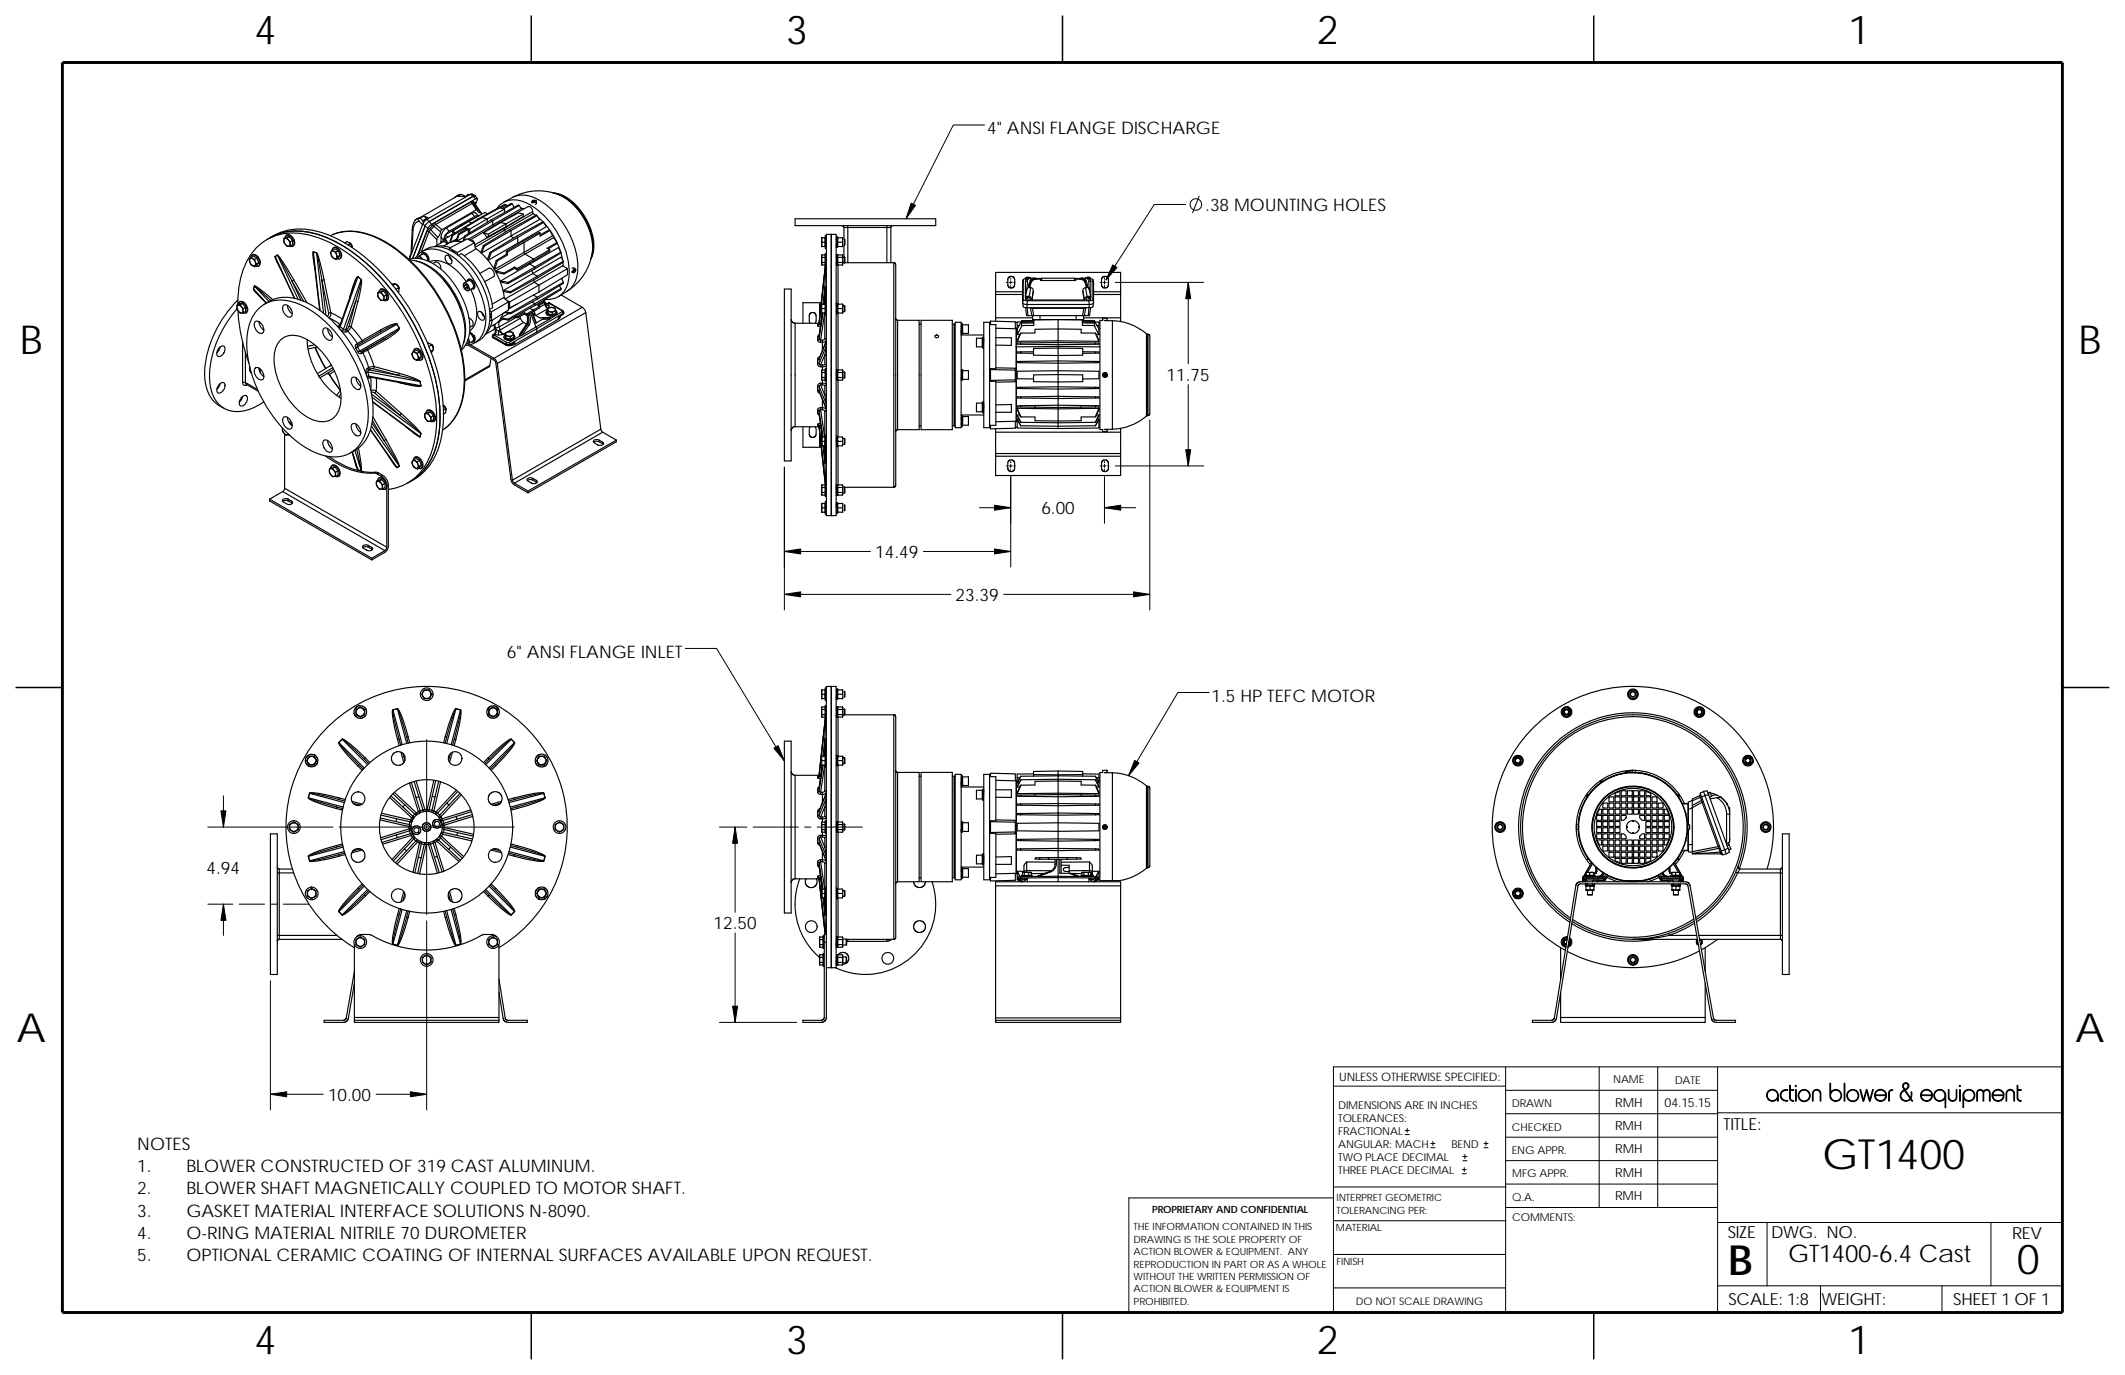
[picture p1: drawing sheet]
<svg xmlns="http://www.w3.org/2000/svg" width="432mm" height="279mm" viewBox="0 0 432 279" stroke-linecap="round" stroke-linejoin="round" font-family="sans-serif">
<defs><g id="words">
<g font-size="8.5">
<text x="370.2" y="237.6">GT1400</text>
<text x="351.3" y="259">B</text>
<text x="409.8" y="258.8">0</text>
</g>
<g font-size="8.1">
<text x="51.7" y="9">4</text>
<text x="159.7" y="9">3</text>
<text x="267.6" y="9">2</text>
<text x="375.6" y="9">1</text>
<text x="4" y="72">B</text>
<text x="422.4" y="72">B</text>
<text x="3.3" y="211.7">A</text>
<text x="421.7" y="211.7">A</text>
<text x="51.7" y="275.2">4</text>
<text x="159.7" y="275.2">3</text>
<text x="267.6" y="275.2">2</text>
<text x="375.6" y="275.2">1</text>
</g>
<text font-size="5.3" x="358.8" y="223.8">action blower &amp; equipment</text>
<text font-size="4.9" x="363.4" y="256.5">GT1400-6.4 Cast</text>
<g font-size="3.5">
<text x="200.6" y="27.3">4&quot; ANSI FLANGE DISCHARGE</text>
<text x="244.9" y="42.9">.38 MOUNTING HOLES</text>
<text x="237" y="77.4">11.75</text>
<text x="211.6" y="104.5">6.00</text>
<text x="177.8" y="113.4">14.49</text>
<text x="194.2" y="122.1">23.39</text>
<text x="103" y="133.6">6&quot; ANSI FLANGE INLET</text>
<text x="246.2" y="142.6">1.5 HP TEFC MOTOR</text>
<text x="42" y="177.6">4.94</text>
<text x="145" y="188.8">12.50</text>
<text x="66.7" y="223.7">10.00</text>
<text x="27.9" y="233.6">NOTES</text>
<text x="27.9" y="238.2">1.</text>
<text x="37.9" y="238.2">BLOWER CONSTRUCTED OF 319 CAST ALUMINUM.</text>
<text x="27.9" y="242.7">2.</text>
<text x="37.9" y="242.7">BLOWER SHAFT MAGNETICALLY COUPLED TO MOTOR SHAFT.</text>
<text x="27.9" y="247.2">3.</text>
<text x="27.9" y="251.7">4.</text>
<text x="37.9" y="247.2">GASKET MATERIAL INTERFACE SOLUTIONS N-8090.</text>
<text x="37.9" y="251.7">O-RING MATERIAL NITRILE 70 DUROMETER</text>
<text x="27.9" y="256.3">5.</text>
<text x="37.9" y="256.3">OPTIONAL CERAMIC COATING OF INTERNAL SURFACES AVAILABLE UPON REQUEST.</text>
</g>
<g font-size="3.4">
<text x="350.2" y="229.5">TITLE:</text>
<text x="351.1" y="251.6">SIZE</text>
<text x="359.9" y="251.6">DWG. NO.</text>
<text x="408.9" y="251.7">REV</text>
<text x="351.2" y="265.2">SCALE: 1:8</text>
<text x="370.1" y="265.2">WEIGHT:</text>
<text x="396.9" y="265.2">SHEET 1 OF 1</text>
</g>
<g font-size="2.5">
<text x="328.2" y="224.9">RMH</text>
<text x="338.2" y="225">04.15.15</text>
<text x="328.2" y="229.6">RMH</text>
<text x="328.2" y="239.2">RMH</text>
<text x="328.2" y="234.4">RMH</text>
<text x="328.2" y="243.9">RMH</text>
</g>
<text font-size="2.4" x="272.1" y="219.7">UNLESS OTHERWISE SPECIFIED:</text>
<g font-size="2.2">
<text x="327.8" y="220.2">NAME</text>
<text x="340.3" y="220.2">DATE</text>
<text x="271.9" y="225.3">DIMENSIONS ARE IN INCHES</text>
<text x="271.9" y="227.9">TOLERANCES:</text>
<text x="307.2" y="225">DRAWN</text>
<text x="271.9" y="230.6">FRACTIONAL</text>
<text x="271.9" y="233.2">ANGULAR: MACH</text>
<text x="294.9" y="233.2">BEND</text>
<text x="307.2" y="229.8">CHECKED</text>
<text x="271.9" y="235.9">TWO PLACE DECIMAL</text>
<text x="271.9" y="238.5">THREE PLACE DECIMAL</text>
<text x="307.2" y="234.5">ENG APPR.</text>
<text x="307.3" y="239.2">MFG APPR.</text>
<text x="307.3" y="243.9">Q.A.</text>
<text x="307.3" y="248.2">COMMENTS:</text>
</g>
<text font-size="2.1" x="275.5" y="265.1">DO NOT SCALE DRAWING</text>
<g font-size="2">
<text x="271.6" y="244.1">INTERPRET GEOMETRIC</text>
<text x="230.4" y="250">THE INFORMATION CONTAINED IN THIS</text>
<text x="234.1" y="246.4">PROPRIETARY AND CONFIDENTIAL</text>
<text x="271.5" y="250.2">MATERIAL</text>
<text x="271.6" y="246.6">TOLERANCING PER:</text>
<text x="230.4" y="252.5">DRAWING IS THE SOLE PROPERTY OF</text>
<text x="230.4" y="255">ACTION BLOWER &amp; EQUIPMENT. ANY</text>
<text x="230.4" y="257.6">REPRODUCTION IN PART OR AS A WHOLE</text>
<text x="271.5" y="257">FINISH</text>
<text x="230.4" y="260.1">WITHOUT THE WRITTEN PERMISSION OF</text>
<text x="230.4" y="262.6">ACTION BLOWER &amp; EQUIPMENT IS</text>
<text x="230.4" y="265.1">PROHIBITED.</text>
</g>
</g></defs>
<g fill="none" stroke="#000" stroke-width=".2">
<path d="M200.1 25.4h-6.4l-9.6 19M243.7 39.9l-1.4 3.3M204.5 57.4h.2M205.1 57.4h.6M205.4 56.5v.2M205.4 57.1v.6M205.4 58v.3M206 57.4h.3M223.5 57.4h.3M224.1 57.4h.6M224.4 56.5v.2M224.4 57.1v.6"/>
<path d="M224.4 58v.3M225.1 57.4h.2M226.6 57.4h18M240.9 41.6h-6.4l-9.8 15.3M241.4 57.4v16.5M241.4 78.1v16.6M159.4 94.9v29.1M204.5 94.7h.2M205.1 94.7h.6M205.4 93.8v.2M205.4 94.4v.6M205.4 95.3v.3"/>
<path d="M205.4 96.9v18.3M206 94.7h.3M223.5 94.7h.3M224.1 94.7h.6M224.4 93.8v.2M224.4 94.4v.6M224.4 95.3v.3M224.4 96.9v9.4M225.1 94.7h.2M226.6 94.7h18M233.6 85.3v38.7M159.4 112.1h17.5"/>
<path d="M187.6 112.1h17.8M199 103.2h6.4M224.4 103.2h6.4M139.3 131.8h6.3l13.8 22.8M159.4 120.8h33.8M203.9 120.8h29.7M86.7 150.3v17.1M245.7 140.7h-6.3l-10.1 16.9M42.2 168.1h25.4M45.4 161.7v6.4M68.9 168.1h17.2M86.4 168.1h.6"/>
<path d="M86.7 167.7v.7M86.7 168.7v17.1M87.3 168.1h17.2M146.2 168.1h5.6M149.4 168.1v17.3M153 168.1h9.2M163.5 168.1h1.3M166.1 168.1h9.2M42.2 183.7h5.1M45.4 183.7v6.4M48.6 183.7h5.1M54.9 199.3v26.2"/>
<path d="M55 183.7h1.3M57.6 183.7h5.1M86.7 187.1v38.4M149.4 189.6v18.2M146.2 207.8h15.7M305.9 216.8v49.9M325 216.8v28.6M336.8 216.8v28.6M349 216.8v49.9M54.9 222.4h10.8M76.4 222.4h10.3M271 220.7h34.9"/>
<path d="M285.5 230.5h.9M285.5 229.7h.9M285.9 229.3v.8M290.7 233.2h.9M290.7 232.4h.9M291.2 231.9v.9M297.1 238.5h.8M297.1 237.7h.8M297.3 235.9h.8M297.3 235h.8M297.5 237.3v.8M297.7 234.6v.8"/>
<path d="M301.5 233.2h.9M301.5 232.4h.9M301.9 231.9v.9M305.9 235.8h43.1M305.9 226.3h43.1M305.9 231.1h43.1M305.9 221.6h43.1M349 226.1h70.1M271 248.1h35M271 254.9h34.9M271 241.2h35M271 243.4h-41.6v23.2"/>
<path d="M305.9 240.6h43.1M306 245.4h43M349 248.4h70.1M359.1 248.4v12.9M404.6 248.4v12.9M179.2 266.7h239.9v-49.9h-148.1v49.9M271 261.7h34.9M349 261.3h70.1M369.9 261.3v5.4M394.6 261.3v5.4"/>
<circle cx="243" cy="41.6" r="1.17"/>
</g>
<path d="M107.9 3.2v9.5M215.9 3.2v9.5M323.8 3.2v9.5M3.2 139.7h9.5M419.1 139.7h9.5M107.9 266.7v9.5M215.9 266.7v9.5M323.8 266.7v9.5" fill="none" stroke="#000" stroke-width=".3"/>
<path d="M12.7 12.7h406.4v254h-406.4z" fill="none" stroke="#000" stroke-width=".59"/>
<g fill="none" stroke="#000" stroke-width=".23">
<path d="M93.2 39.7l.3 .2M93.2 39.7l-.1 .2 1.5 .1M93.3 39.7v-.1a.68 .68 0 0 1 1 .2l.4 .2M93.3 39.7l-8.2 4.6M93.3 39.7h-.1M93.4 39.5l-1 .7M95.2 39.5v.1l-.1-.1-.5 .5M95.2 39.5h.1M95.2 39.5l-.1 .1M95.2 39.5l.2 .1M95.5 39.5l.4-.1 .7 .4M95.5 39.5l.7 .4"/>
<path d="M95.5 39.5l-8.7 5.1M96.2 39.9l.3-.1 .1 .1M96.2 39.9l-9 5.1M112.3 39.2a7.9 7.9 0 0 1 5.9 3.9 11.5 11.5 0 0 1 2.3 8.2l-.4 1.3M112.5 39.2a9.9 9.9 0 0 1 6.7 5.9 9.2 9.2 0 0 1 .9 7.3M112.7 39.3a10 10 0 0 1 6.4 5.6 9.8 9.8 0 0 1 1.1 7.3M50.8 52.6l.2-.1a1.04 1.04 0 0 1 .7 1.5h-.2l-.5-.3-.2-.5zM50.9 52.3l.1-.1a.73 .73 0 0 1 .7-.4 .73 .73 0 0 1 .6 .5l.2 .2a1.27 1.27 0 0 1-.1 1.6h-.5M51 52.3l.7 .4M51 52.3l-.3 .5a1.63 1.63 0 0 0 1 1.4M51 52.3l.5-.3 .7 .5M51.2 51.8a1.31 1.31 0 0 1 1.7 1.3 .7 .7 0 0 1-.4 1"/>
<path d="M51.5 58.8l.8 .8M51.5 58.8l2.6 2.8M51.5 58.8l.7 .9 1.5 1.5M51.7 58.1l1 .6 2.7 2.2M51.7 58.1h.1M51.7 58.1l-.2 .7M51.7 52.7l.4 1M51.7 52.7l.5-.2 .4 .9M52.1 53.7l-.4 .5M52.3 59.6l1.8 2M52.3 59.6l.1 .2M52.6 53.4l-.4 .5-.5 .3"/>
<path d="M52.6 53.4l-.5 .3M54.9 48.3a12.6 12.6 0 0 1 12.2-.4 36.4 36.4 0 0 1 15.4 13.8 41.8 41.8 0 0 1 7.6 23.6 15.2 15.2 0 0 1-4.2 10.8l-1.1 .9-2 1.2M54.9 48.3l-.7 .4M54.9 48.3a12.7 12.7 0 0 1 11.5 0 36 36 0 0 1 15.1 13.3 42.7 42.7 0 0 1 7.9 23.2 16.1 16.1 0 0 1-3.7 11.2l-1.1 1-1.1 .8a12 12 0 0 0 5.5-8.4 33.2 33.2 0 0 0-2.6-18.7 44.5 44.5 0 0 0-16.4-20.5 17.2 17.2 0 0 0-12.4-3l-1 .3zM55.9 52.1l.4 1.1M55.9 52.1l4 8.5M55.9 52.1h.1M55.9 52.1l.3 1 .9 1.8M56.3 53.2l3.5 7.4M56.3 53.2l.1 .1M56.4 51.8v.1M56.4 51.8l-.5 .3"/>
<path d="M56.4 51.8a27.4 27.4 0 0 1 3.3 5.1M56.4 51.9l4.2 8.9M56.4 51.9l2.9 5.2M56.4 51.9l-.5 .2M57.7 48.4a1.35 1.35 0 0 0 .7 1.7l.6-.1M57.9 48.5a1.07 1.07 0 0 1 .9 1.4 .95 .95 0 0 1-1.1-1.2zM57.9 48.3l.2-.5a1.36 1.36 0 0 1 1.6 1.3 .63 .63 0 0 1 0 .7 .63 .63 0 0 1-.8 .2M58.2 47.8a1.28 1.28 0 0 1 1.6 1.2 .79 .79 0 0 1-.3 1M58.3 48.4h-.6M58.3 48.4l.5-.3 .6 .8M58.3 48.4l.7 .7M58.8 48.1l-.6 .1-.5 .2"/>
<path d="M59 49.1v.9M59.3 57.1l1.9 3.9M59.3 57.1l2.4 4.1M59.4 48.9l-.4 .2M59.4 48.9v.8l-.4 .3M59.7 56.9l-.4 .2M59.7 56.9l2.7 4.6M63.7 51.2l1.3 11.9M63.7 51.2h.1M63.7 51.2a9.4 9.4 0 0 0 .3 3.5M63.7 51.2l.6 .2M64.3 51.4h.1"/>
<path d="M64.3 51.4l.7 2 .8 3.5M64.3 51.4l1.4 12.2M64.3 51.4l1.1 5.6M65.4 57l.8 7.1M65.4 57l1.4 6.6-.3 .7M65.8 56.9l-.4 .1M65.8 56.9l1.4 6.7M67.1 47.9a10.5 10.5 0 0 1 9.5 .5 32.9 32.9 0 0 1 14.9 16.5 28.3 28.3 0 0 1 2.6 15.4 9.9 9.9 0 0 1-4.2 7.1M67.4 51.1a.96 .96 0 0 1 .9 .4 .96 .96 0 0 1-.1 1.1 1.05 1.05 0 0 1-.8-1.5zM67.5 50.9l.2-.5a1.21 1.21 0 0 1 1.5 1 .73 .73 0 0 1 .1 .8 .73 .73 0 0 1-.7 .4h-.1M67.5 50.8l.7 .4M67.5 50.8l-.4 .6a1.44 1.44 0 0 0 1.1 1.3"/>
<path d="M67.5 50.8l.5-.3 .7 .5M67.7 50.4a1.43 1.43 0 0 1 1.7 1.7l-.4 .5M67.8 47.6a12.4 12.4 0 0 1 10.8 1.7 35.9 35.9 0 0 1 15 21.1 20.8 20.8 0 0 1-.3 13 9 9 0 0 1-2.8 3.6M68.2 51.2l.5-.2 .4 .9M68.2 51.2l.4 1M68.6 52.2l-.4 .5M68.7 52.4l-.5 .3M69.1 51.9l-.4 .5M69.1 51.9l-.5 .3M70.1 49.4l.4-.3 .7 .4-.4 .3M71 49.4l.3 .2 .2 .5M71.1 49.4l.4 .4v.5l-.3-.8"/>
<path d="M71.2 60h.1M71.2 60l-.2 .6M72.7 56.2l-.6 1.4-3.1 8.6M72.7 56.2l-3.6 10.2M72.7 56.2h.1M72.7 56.2a6.6 6.6 0 0 0-1.4 3.4l-.1 .4M72.7 56.2l.7 .6M73.4 56.8l-1 4.1-2.2 6.1M73.4 56.8h.1M73.4 56.8l-3.6 10.2M73.4 56.8l-.1 1.8-.6 2.7M76.8 59.4a1.39 1.39 0 0 0 .6 1.7l.7-.1"/>
<path d="M76.9 59.6v-.1a.93 .93 0 0 1 1 .5 .93 .93 0 0 1-.2 1 1.1 1.1 0 0 1-.8-1.4zM77 59.3l.2-.5a1.35 1.35 0 0 1 1.6 1.5l-.2 .7h-.6M77.3 58.8a1.4 1.4 0 0 1 1.4 .5 1.4 1.4 0 0 1 .1 1.5l-.2 .2M77.4 59.4h-.6M77.4 59.4l.5-.3 .6 .8M77.4 59.4l.7 .8M77.9 59.1l-.6 .1-.5 .2M79.7 57.8l.7-.1-.6 .3M80.4 57.7l.6 .8-.5 .3M80.5 57.8l.5 .4v.6M80.6 57.9l.4 .3 .1 .4M81 58.5v.8l-.1 .1"/>
<path d="M83.1 52.7a6.2 6.2 0 0 1 5.3 1.1 17.1 17.1 0 0 1 7.1 12.8 6.3 6.3 0 0 1-1.7 4.6M83.2 52.8a9.6 9.6 0 0 1 6.8 4 17 17 0 0 1 4.4 11.7l-.2 1.3-.5 1.2M83.4 52.1l-.2 .1 .1 .1M83.5 51.8l-.2 .3M83.8 46.6l-.3 5.1M83.8 46.6l.1 .2M83.9 46.8l-.2 4.5M84.4 52.5a4.1 4.1 0 0 1 5.5-1.5 16.1 16.1 0 0 1 8.7 12.3 6.6 6.6 0 0 1-1.8 6.1 4 4 0 0 1-2.2 .7M84.6 53a10.3 10.3 0 0 1 5.8 3.8 16.2 16.2 0 0 1 4.1 11.4l-.3 1.5M84.8 52.5a.45 .45 0 0 1 .4-.4 .45 .45 0 0 1 .5 .3l.2 .2M85 44.4a2.04 2.04 0 0 0-1.2 2.2M85 44.4l.2 .6"/>
<path d="M85 52.1l.8-.5a1.02 1.02 0 0 1 1 1.4M85 44.3l-.7 .5M85.1 52.5h.1M85.1 52.5l.3-.1 .1 .2M85.2 45a1.55 1.55 0 0 0-1.3 1.8M85.2 45l.7 .7M85.2 44.3h.1M85.3 44.3l.7 .7M85.3 44.3l-.3 .1M85.5 52.5v.1M85.6 51.8a.51 .51 0 0 1 .4-.4 .51 .51 0 0 1 .6 .3l.3 .5 .1 .9M85.8 51.1a5.8 5.8 0 0 1 7.1 .7 16.5 16.5 0 0 1 6.6 13.2 5 5 0 0 1-3 4.7"/>
<path d="M85.8 51.4a1.22 1.22 0 0 1 1.3 1.7M85.9 45.5l-2.7 7.2M86.3 44l.5 .6M86.3 44l.8 .3M86.3 44l-1 .3M86.3 44.6l.1 .1h-.2l-.2 .3 .1 .2M86.3 44.6h.4M86.3 44.6v.1M86.4 45.9l.5 .5M86.4 45.9l-2.6 6.6M86.4 45.9l-2.5 6.6M86.4 44.8l.4-.2 .4 .4-.8 .9-.5-.4z"/>
<path d="M86.8 47l-1.8 4.7M86.8 47l.4 .1M86.9 46.4l-2.1 5.5M87.2 47.1l-1.6 4.1M87.2 47.1l1.6 1.6M87.2 45l.5 .6M87.3 53.2a5.2 5.2 0 0 1 5.3 1.6l1.3 1.4 .8 1.1M87.4 46.3l-.6 .7M87.4 46.3l.1 .4M87.5 46.7l1.5 1.5M87.5 46.7l-.3 .4M87.7 45.6l-.8 .8"/>
<path d="M87.8 45.9l-.4 .4M87.8 45.9l.4 .1M88 53.6l.5-.3a1.06 1.06 0 0 1 1 1.4M88.2 46l1.3 1.1M88.2 46l-.7 .7M88.4 45.2l-.6 .7M88.4 45.2l.1 .4M88.5 50.1l1.4-.1 1.6 .3M88.5 45.6l-.3 .4M88.5 45.6l1.3 1.1M88.8 48.7v1.1M89 48.2l-.2 .5"/>
<path d="M89.5 47.1l-.2 .6-.3 .5M89.5 49.3l.1 .1M89.5 49.3v.1M89.8 46.7l-.3 .4M89.9 49.1l-1.6 1M89.9 49.1h.4l.6 .5-.8 .4M90.1 56.9a17.4 17.4 0 0 1 3.6 6.1M90.2 48.8v.1M90.4 48l-.2 .8-.6-.6M90.4 47.8v.9l-.9 .6M90.5 48.5l.6 .9M90.5 48.5l-.1 .2 .5 .8"/>
<path d="M90.6 51.9a1.05 1.05 0 0 1 1.1 .5 1.05 1.05 0 0 1-.1 1.2 1.15 1.15 0 0 1-1-1.7zM90.7 46.3l.6 .7-.7 .7M91.1 49.4l-.3 .2M91.2 50.8l.1-.4 1.6 .9M91.3 52l.5 1M91.7 51h.4l.4 .5M91.9 47v.3l.3 .1M92 47.8l-.5 1.5M92 47.8l-.1-.1-.5 1.6M92.8 48.7l-.7 .4M92.8 48.5l-1 .7M92.9 51.3l.1 .5"/>
<path d="M93.2 51.9l.6-.4a16.5 16.5 0 0 1 6.3 11l-.6 .4M93.3 47.7l-.5 1.3 1.6-.9M93.3 47.7l-.1-.2-.6 1.5M93.8 49.1l-1.2-.1-1.5 .4M93.9 45.7l.1 .1M93.9 45.7l-3.5 2.1 .6 .4M94.3 57.6a.97 .97 0 0 1 .9 .4 .97 .97 0 0 1-.1 1.1 1.08 1.08 0 0 1-.8-1.5zM94.3 57.5l.8-.5a1.02 1.02 0 0 1 .9 1.6l-.8 .5M94.5 46.3l.1 .4M94.5 46.4l-2.5 1.4M94.6 57.8l.4 .2 .1 .5-.1 .3-.4-.2-.3-.5zM94.6 48.1l-.3 .8"/>
<path d="M94.6 48.1l-.2-.2-.3 1.1M94.7 57.8l-.4 .3M94.8 57.9l.2 .4M95 58.3l.1 .1M95 58.3l-.4 .3M95.1 56.9l.2-.2a1.25 1.25 0 0 1 1 2h-.1M95.2 47.5v-.9l-1.9 1.1M95.2 46.6l-.2-.2-1.8 1.1M95.2 45l.6 .3M95.2 45l-3.3 2 .6 .3-2 1.2M95.2 57l-.1-.1-.3 .3M95.3 56.8a1.16 1.16 0 0 1 1 .7 1.16 1.16 0 0 1-.2 1.3l-.3-.1"/>
<path d="M95.3 56.8h-.1M95.3 56.8l.1 .2M95.4 46.6v.7M95.5 48.8h.1a.7 .7 0 0 1 .8 .5M95.6 58.8a9.6 9.6 0 0 1 .9 7.2l-.5 .7-.6 .6M95.8 41l-7.4 4.2M95.8 41l.3-.1 .1 .1M95.8 41l.1 .3M95.9 43.3l.6 .7M95.9 41.3l.9 1.3M95.9 41.3l-7.4 4.3M96.1 41.2l.9 1.5"/>
<path d="M96.1 41.3h-.2M96.2 41l-.1 .2M96.2 41l.2 .1M96.4 41.1h.2v.2M96.4 41.1v.4M96.4 49.3l-1.4-.8-3.7 1.9M96.4 41.5l-.1 .1M96.4 41.5h.2M96.4 41.5l1.2 1.7M96.5 44l-5.2 3M96.5 49.7v.1M96.5 41.4l.1 .1"/>
<path d="M96.6 41.5l1.2 1.8M96.6 50.4a15.3 15.3 0 0 1 5.9 10.2M96.6 41.3v.2M96.6 41.3l-.1 .1M96.6 41.6l.4-1.1-.1-.2-9.2 5.3M96.6 50.6l-2.3 1.4M96.6 50.6l-.2-1.3-3.5 2M96.8 42.6h.2a.62 .62 0 0 0 .6 .6M96.8 42.6l-7 4.1M97 40.4l-.4-.6-.5 .1 .5 .5M97.2 44.5l.1 .1M97.2 44.5l-5.3 3.2"/>
<path d="M97.2 43.9l-.7 .1M97.2 43.9l-.6-.6-.5-.1-5.4 3.1-.8 .8a3.1 3.1 0 0 0-.3 2.1M97.4 43.8l-3.5 1.9M97.5 55.6l1.9-1.1a1.22 1.22 0 0 1 .9 1.7l-1.8 1.1M97.6 43.2l.2 .1v.3M98 44.2l-3.5 2.1 .9 .3M98 44.2l1 .3M98.3 47.3l.3 .5 .2 .5M98.4 50l-.2-.1-.5 1.3 .2 .2M98.4 50l-.5 1.4M99 44.5l-3.6 2.1M99 44.5v.7"/>
<path d="M99.1 43.5l-.5-.3-3.4 1.8M99.2 47.6v.5M99.2 48.1l-.4 .2M99.8 44.7l-5.4 3.2M99.8 51.4l-.2-.1-.5 1.4 .2 .2M99.8 51.4l-.5 1.5M100.5 45.8l-.4-.1-5 2.9M100.7 55.1l1.8 .4M100.8 52.9l-.4 1.5 .1 .3 6-3.4 .2 .3-6 3.5 .2 .3 1.5 .3 .1-.2M100.8 52.9l.3 .1M100.9 42.4a4.3 4.3 0 0 1 5.7-1.3 16.5 16.5 0 0 1 9 15.6 4.3 4.3 0 0 1-4.9 4.1M101.1 53l-.6 1.7"/>
<path d="M101.4 45.3l-5.9 3.5M101.7 45.3h-.3M101.7 57.1l1.6 .3M101.7 45.2l-3.4 2.1 .9 .3M101.7 45.2l1.1 .3M102.3 59l1.5 .3M102.4 46.3l-3.6 2M102.5 42.5l-3.5 2M102.5 42.5v.7M102.5 42.5l-.9-.3-3.6 2M102.8 41.6l-1.1 .6M102.8 45.5l-3.6 2.1"/>
<path d="M102.8 46.1l-3.6 2M102.8 45.5v.6M102.8 46.1l-.4 .2M102.8 47.1l-.4-.3-5.8 3.4M102.9 51.1v.6M102.9 51.1l.2 .1M102.9 51.7l-2.1 1.2M102.9 51.7l.2 .1M102.9 41.9l-.1-.3-.2-.1-5.4 3M103.3 57.4l-.1 .2M103.5 46.7l-5.3 3.2M103.8 59.3l-.1 .2"/>
<path d="M104.1 41.4h-.3l-1.8 1M104.1 41.4l-1.8 1M104.1 41.4l.4 .7M104.2 40.1a5.9 5.9 0 0 1 6.2 1.1 17.2 17.2 0 0 1 7 13.8 5.1 5.1 0 0 1-2.2 4.2M104.2 40.1a10.4 10.4 0 0 1 14.4 4.3 11.3 11.3 0 0 1 1.8 6.7M104.2 40.1l-1.8 1M104.3 48.4l-.5-.5-5.9 3.5M104.5 54.5l.6 .3M104.5 54.3v.2M104.5 54.5l-2.1 1.2M104.5 54.3l-2 1.2M104.5 54.3l.6 .3"/>
<path d="M104.9 48l-5.3 3.3M105.1 54.6v.2M105.3 49.6l-.1-.2-5.9 3.5M105.5 41.8l.4 .6-5.8 3.3v-.8l-.3-.2M105.5 41.8l-10.9 6.3M105.5 41.8l-.2-.1-5.5 3M105.9 42.3l.5 .1M106.2 49.1l-3.3 2M106.2 49.1l.3 .2M106.3 43.5l-1-.3-3.6 2M106.3 43.5l-3.5 2M106.3 43.5v.5l-3.5 2.1"/>
<path d="M106.5 49.3l-3.4 1.9v.6l-2 1.2M107.3 42l-5.9 3.3M107.3 42a.9 .9 0 0 1 .9 1l-11.7 6.7-.1-.3M107.6 53.5l.1 .2-6 3.4 .1 .2 1.4 .3M108.1 54.9l.1 .7-5.9 3.4v.2l1.4 .3M108.1 40.9v.4M108.1 41l.1 .2v-.1M108.2 43.3l.7 .5M108.2 43v.5l-5.8 3.3v-.5M108.4 60l.8 .4M108.4 53l-3.3 1.8M108.4 52.6v.4"/>
<path d="M108.4 52.6l-3.3 2M108.4 40.9l.1 .1-.4 .1M108.4 40.9l-.3 .1M108.5 56.9v.5l-5.9 3.3M108.5 40.8l.1 .2M108.5 40.8l-.1 .1M108.5 40.8l.1 .1M108.5 41h.1M108.5 57.4l5.8-3.4 1 .6-5.8 3.3zM108.6 41h.1M108.6 40.9v.1M108.6 41l.3-.1a.45 .45 0 0 1-.7 .2"/>
<path d="M108.7 54.6l-5.5 3M108.7 54.3v.3M108.7 54.3l-5.4 3.1M108.9 40.8l-.3 .1M108.9 40.8a.46 .46 0 0 0-.8 .2M108.9 40.8l-.7 .3M109 40.9v.4M109 41.3l-.2 .2M109.1 43.8l-.1-.1-5.5 3M109.1 43.8l.5 .8-5.8 3.3v-1l-.3-.2M109.1 43.8l-10.7 6.2M109.2 56.5l-5.5 3"/>
<path d="M109.2 56.1v.4M109.2 56.1l-5.4 3.2M109.4 44.2l.9 .9M109.5 57.9l-6 3.5M109.5 59.4l-6 3.2M109.5 57.9v1.5M109.7 47.4l-.2-.2-3.3 1.9M109.7 47.4l-3.2 1.9M110.3 45.1l-5.4 2.9M110.3 45.1l.2 .1M110.5 45.2l.5 .9-5.8 3.3v-1.2l-.3-.2M110.5 45.2l-10.7 6.2"/>
<path d="M110.6 45.4a15.3 15.3 0 0 1 3.3 5.6M111.7 50.7l-.5-.3 2-1.1-.7-1-5.8 3.3 1.7 1M111.7 50.7l-3.3 1.9M111.7 50.7v.3l-3.3 2M111.8 46.8l.5 1.1-5.8 3.4v-2M111.8 46.8l-2.1 1.2v-.6M111.8 46.8l-.2-.1-1.9 1M113.2 49.3v.1l-1.8 1.2M113.7 58.1l.3 .5M114 51.2l-5.3 3.1M114 51.2l-.5-.9-5.8 3.4 1 .6M114 51.2v.2"/>
<path d="M114 51.4l.3 1.3M114 51.4l-5.3 3.2M114 58.6v.3l-5.3 3.2M114 58.6l-5.3 3.1M114 59.9l4.3 2.5M114.1 56.6l.4 .8M114.2 56.5v.2M114.4 53.3v.8M114.5 53.1l-.5-.9-5.8 3.4 1 .5M114.5 53.1l-5.3 3M114.5 53.1v.2l-5.3 3.2M114.5 57.4l-5.3 3"/>
<path d="M114.5 57.4v.2l-5.3 3.2M115.2 59.2l-1.7 1.1M115.3 54.6v1.2l-5.8 3.6M116.1 55.3l.4 .1M116.2 54.5l.4-.1 .3 .3M116.3 55.2l.1 .1M116.4 55.1l-.1 .1M116.6 55.1h.1M116.6 55.1l-.3 .1M116.6 55h.1M116.6 55l.1 .2M116.6 54.9l.1 .1"/>
<path d="M116.6 55l.1 .1M116.6 55l.3-.2 .1 .1a.47 .47 0 0 1-.6 .5v-.1M116.6 55.1l-.2 .2M116.6 54.9h.1M116.6 54.9v.1M116.6 55l-.2 .1M116.7 55h-.1M116.7 54.9l.2-.2a.47 .47 0 0 0-.5 .4M117 54.9l-.4 .2M120.4 51.1a11.1 11.1 0 0 1-5.2 8.1M159.4 58.7h1.4v35h-1.4M159.4 58.7v35"/>
<path d="M161.6 45.8h28.5M167 51.9v1.9M167 50.1h.1M167 48.3h.1M167 48.3v.9M167 49.2v.9M167 51.8v.5M167 52.3v1M167 53.3v.5M167 50.1h.7M167 49.2h.7M167 48.3h.7"/>
<path d="M167 53.3h.7M167 52.3h.7M167 51.8h.7M167 53.8h.7M167 51.8v.1M167.7 49.2v.9M167.7 50.1h.1M167.7 48.3v.9M167.7 48.3h.1M167.7 53.3v.5M167.7 52.3v1M167.7 51.8v.5"/>
<path d="M167.7 51.8v.1M167.7 54l-1.3 11.9M167.7 53.7v.1M167.8 54.1l-.2 4.2 .3 .1M167.9 51.5h-.2v2.6h.2M167.9 47.9h-.2v2.6h.2M167.9 59l-.4 2.8M167.9 59l-.2 2.4M167.9 47.6h1v57.2h-1zM167.9 58.3v.7M167.9 58.4l-.5 3.4M168.9 47.6h1"/>
<path d="M169.9 48.6h.1M169.9 47.6v57.2M169.9 48.3h.1M169.9 51.8h.2l-.1 2.1v-.5M170 49.2v1.1v-2.2h.2l-.1 2.2h-.1M170.1 51.8h.1M170.1 52.2h-.2h.1M170.1 53.4h.1M170.2 48.2v.3M170.2 48.6l-.1 .6M170.2 50.1h.1M170.2 48.3v.9"/>
<path d="M170.2 51.9v1.9M170.2 51.8l-.1 2.1h-.1M170.2 51.8v.1M170.2 52.2v.6M170.2 49.8v.3h1M170.2 49.2v.9M170.2 53.3v.5M170.2 51.8v1.5M170.2 49.2h1M170.2 53.3h1M170.2 52.3h1M170.2 51.8h1"/>
<path d="M170.2 53.8h1M170.3 53.8v8M171.1 45.8l.2 .1 .2 .3M171.2 51.8v2M171.2 49.2v.9v-.3M171.2 48.6v-.3v.9M171.2 48.3h-1v.3M171.2 50.1h.1M171.2 52.2h.4M171.2 53.4h.4M171.5 49.8v2.4M171.6 52.2v1.2"/>
<path d="M171.6 48.6l.1 .1-.1 1.1zM171.6 52.2l.1 .1-.1 1.1M171.6 53.4h10M172.3 45.8v.4h-.8v2.4M180.2 46.2v7.2M180.2 45.8v.4h-7.9v7.2M180.2 46.2h.8M181 46.2v7.2M181.4 45.8l-.3 .2-.1 .2M181.6 53.4v45.6M181.6 53.4l.3 .2 .1 .2v44.8l-.1 .2-.3 .2M190.1 45.8v-1.3h-28.5v1.3"/>
<path d="M202.3 59.8h5.5M202.3 59.3h5.5M205 56.3l.7-.1 .5 .5v1.3l-.5 .5-.6-.1-.3-.4v-1.3zM207.8 57.5v4.1M207.9 56.9l-.1 .6M208.4 57.2v3.3M208.4 57.2h.3M208.4 56.5v.5M208.4 56.6l-.5 .3v3.9M208.5 56.6h.3M208.5 56.6h-.1M208.6 59.1l-.2 1.4"/>
<path d="M208.7 57.2l-.1 1.9M208.8 56.5h.1M208.9 56.4l-.4 .1M208.9 56.4h.1M208.9 56.4v.1M208.9 56.5l-.4 .1M209 56.5l.3-.1v.1M209 56.5h.1M209 56.5h-.1M209 58.4h.2M209 58.4l-.4 .7M209 58.4l.4-1.3 .1 .1-.3 1.2"/>
<path d="M209.2 58.4l.1 .1M209.2 56.4l-.5-.1-.3 .2 .1 .2v-.1M209.2 56.4v.1M209.2 56.4h-.3M209.3 58.5h.1M209.3 56.5h.1M209.4 58.5l-.3 1.7M209.4 58.5l.4 .1 .2 .6M209.5 56.9l.1-.2 .2 .2M209.5 56.9v-.4l-.3 .1-.5 .6M209.5 56.9l-.2 .2M209.8 56.9l-.3 .3 .1-.2-.1-.1"/>
<path d="M209.8 56.9l-.2 .1M209.9 56.6l-.3 .1M209.9 56.6l.1 .1M210 59.2l-.3 1.5M210 59.2l-.3 1.8M210 56.7l.1 .1M210 56.7l-.2 .2M210.1 56.8l-.6 .7-.2 1M210.1 56.5l-.2 .1M210.1 56.5l.2 .1M210.1 56.5l.3 .2M210.3 56.6l-.3 .1"/>
<path d="M210.4 56.7l-.3 .1M210.4 56.7h1.1M210.5 56.6h1.1M210.5 56.6l.1 .1M210.5 56.6l-.1-.1-1.6 .1-.4 .6M210.5 56.6h-.2M211.5 57h7M211.6 56.5h.2l-.3 .5zM211.8 56.5h6.4M218.2 56.5h.2l.2 .5zM218.4 56.6h1.2M218.5 56.7h1.1"/>
<path d="M219.5 56.6l-.1 .1M219.5 56.6h.3M219.6 56.7l.3 .1M219.8 56.6l.2 .1M219.9 56.5l-.3 .2M219.9 56.5l.3 .1M219.9 56.5l-.1 .1M219.9 56.8l.5 .5 .3 1.2M220 56.7l.3 .2M220 56.7l-.1 .1M220 59.2l.3 1.8M220 59.2l.3 1.5"/>
<path d="M220.2 56.6l-.2 .1M220.2 56.6l.2 .1M220.3 56.9l.2 .3M220.3 56.9l.1 .1M220.4 57l.1 .2M220.4 56.7l.1 .2M220.4 56.7l-.1 .2M220.5 57.2l.3 1.2M220.5 56.9l.1-.4 .3 .1 .4 .6M220.5 56.9l-.1 .1M220.5 56.9l.2 .2M220.6 58.5l.3 1.7"/>
<path d="M220.6 58.5h.1M220.6 58.5l-.4 .2-.2 .5M220.7 57.1l.3 1.3M220.7 57.1l-.2 .1M220.8 58.4l-.1 .1M220.9 56.5h.1M220.9 56.5l.3 .1M221 58.4h-.2M221.1 56.4l.1 .1M221.1 56.3l-.4 .2M221.1 56.4l-.1 .2v-.1M221.1 56.3v.1"/>
<path d="M221.1 56.3l-.1 .2M221.2 56.6h.1M221.2 56.5h.1l-.1-.2 .3 .1-.3 .2M221.2 56.5v.1M221.2 56.6l-1.6-.1-.1 .1M221.2 56.6l.5 .6v3.3M221.3 57.2l.1 1.9-.4-.7M221.3 57.2h.4M221.3 56.5h.1M221.4 59.1l.3 1.4M221.6 56.5v.5M221.6 56.6l.5 .3v3.9"/>
<path d="M222.1 56.9l.1 .6M222.2 59.8h5.5M222.2 59.3h5.5M222.2 57.5v4.1M224 56.3l.7-.1 .5 .5v1.3l-.5 .5-.5-.1-.4-.4v-1.3zM44.7 78l.7-.3a1.29 1.29 0 0 1-.8 2.2l-.3-.1a1.32 1.32 0 0 1 .4-1.8zM44.7 70.5l-.2 .6-.4 .6M44.7 77.9l-.2 .6-.4 .6M44.8 70.5l.6-.2a1.23 1.23 0 0 1 0 1.6l-.6 .5-.6-.1a1.56 1.56 0 0 1 .6-1.8zM48.2 62.8a21.9 21.9 0 0 0-5.6 14.3 6.4 6.4 0 0 0 3.9 6.3 8.3 8.3 0 0 0 7.1-1.7M48.2 62a1.44 1.44 0 0 0 .6 1.6h.6M48.3 62.1a.95 .95 0 0 1 .9 .4 .95 .95 0 0 1-.1 1.1 1.07 1.07 0 0 1-.8-1.5z"/>
<path d="M48.3 61a22.3 22.3 0 0 0-6.7 15.5 6.8 6.8 0 0 0 3.9 6.5M48.3 61.9a16.9 16.9 0 0 1 3.5-11.2 10.6 10.6 0 0 1 10.6-3 27.6 27.6 0 0 1 13.3 8 46 46 0 0 1 13 27.4 20.2 20.2 0 0 1-2.2 11.3 10 10 0 0 1-7.6 5M48.3 63.1a38.1 38.1 0 0 0 2.3 10.7M48.4 61.9a.59 .59 0 0 1 .4-.6 .59 .59 0 0 1 .7 .3 1.91 1.91 0 0 1 .6 1.8l-.2 .2h-.5M48.6 61.4a.84 .84 0 0 1 1.3 .4 1.34 1.34 0 0 1 .2 1.7l-.2 .1M48.8 61.9l.5-.2 .6 .8M48.8 61.9l-.6 .1M48.8 61.9l.6 .8M49.3 61.7h-.7l-.4 .3M49.3 77.7l.1 .5 .3 .1 .4-.1M49.3 77.7a.45 .45 0 0 1 .5 0 .45 .45 0 0 1 .2 .4l2.5 1.4M49.3 69.5v8.2"/>
<path d="M49.4 62.7v.9M49.9 71.6v6.1l2.4 1.4M49.9 62.5l-.5 .2M49.9 62.5v.8l-.5 .3M50.1 78.2h.1M50.2 78.2h-.1M50.7 74.5a1.34 1.34 0 0 0 .4 1.4M50.8 74.7v.6l.3 .5M51.8 74.8l.1-.1a1.6 1.6 0 0 1 1.5 2.4 1.56 1.56 0 0 1-1.6-2.3zM51.9 65.4a1.06 1.06 0 0 1 1.4 .6 1.62 1.62 0 0 1 .2 1.6 1.27 1.27 0 0 1-1.7-.9l-.2-.7zM52.6 74.9l.1 .5M52.6 65.4l.2 .8 .8 .9"/>
<path d="M52.6 74.8l.3 .9 .7 .8M52.8 74.9l.1 .8M52.9 62.4a7.6 7.6 0 0 1 8.4-.4 23.4 23.4 0 0 1 10 10.1 23.9 23.9 0 0 1 3.5 13.2 8.3 8.3 0 0 1-3.7 6.8 8.7 8.7 0 0 1-8.3-.7 27.1 27.1 0 0 1-12.7-21.8 9.7 9.7 0 0 1 2.8-7.2zM54.7 61.2l-.9 .6M54.7 61.2a8.5 8.5 0 0 1 8.1 .5 27.2 27.2 0 0 1 12.6 18 14 14 0 0 1-1 9.6 7.1 7.1 0 0 1-3.2 2.7M55 61.1l-3.3-3 3 3.2M56.8 69.3a4.1 4.1 0 0 1 5.2-.5 14.6 14.6 0 0 1 7.3 12.9 3.9 3.9 0 0 1-6.1 3.4 14.6 14.6 0 0 1-7.5-12.8 5.1 5.1 0 0 1 1.1-3zM57.7 62a1.52 1.52 0 0 1 1.6 1.2l.1 .6-.3 .6a1.59 1.59 0 0 1-1.7-1.7zM58.4 62v.2a2.21 2.21 0 0 0 1 1.6M62.4 69a14.9 14.9 0 0 0 6.9 11.9M63.9 70.1l-1.4 .3M64 70.6l2.2 4.3"/>
<path d="M64.1 70.6l2.1 4.3M64.4 70.5l-1.8 .4M65.9 66.7a1.73 1.73 0 0 1 1.6 2.1l-.3 .3a1.8 1.8 0 0 1-1.6-2.1zM66.4 75.9l-1.4 .9M66.4 75.9l.6 .2M66.5 64.3h.1M66.6 66.8l.2 .8 .7 .9M66.8 76l2.4 3.4-.8 .9M66.9 64.6l2.2 1.4M67 76.1l2.2 3.1M67 74.4l.3-.2-2.8 1.7M67.2 63.6v.5l-.4 .5"/>
<path d="M67.2 63.6h-.4M67.2 63.6l2.3 1.2M67.6 74.7l-2.8 1.8M67.8 75l-1.4 .9M68 75.4l-1 .7M68.9 66.1h.1M68.9 66.1l-.2 .4M69 66.2h.1M69 66.2l.1 .2M69.1 66.9l.4 .4M69.1 66l-.2 .1M69.1 66.4l-.2 .3"/>
<path d="M69.1 66.4l.7 .6M69.5 67.3l.5 .2 .4-.1M69.8 67l-.3 .3M69.8 67h.4M70.2 67l.2 .4M70.5 66.9l.1 .4M70.5 66.9l-.3 .1M70.6 67.3l2 2.5M70.6 67.3l-.2 .1M70.9 66.4h.4l-.7 .9M70.9 66.4l-.4 .5M71.6 76.7a1.57 1.57 0 0 1 1.6 2.3l-.2 .1a1.63 1.63 0 0 1-1.4-2.4z"/>
<path d="M72.3 70.7l.4 .8M72.3 76.8l.4 1 .6 .7M72.4 70l.3 .1M72.4 70l-.2 .3 .1 .4M72.6 70.5l-.3 .2M72.6 69.8l.4 .2M72.6 69.8l-.2 .2M72.6 70.5l.5 .8M72.7 61.3h-.4l-1.4 5.1M72.7 61.3l-1.4 5.1 2.3 2.8M72.7 70.1l-.1 .4M72.7 71.5l.4 .4 .4-.1"/>
<path d="M73.1 71.3l-.4 .2M73.1 71.3l.4 .2M73.5 71.5v.3M73.6 69.2l-.1 .4M73.6 69.2l-1 .6M73.7 71.7l-.2 .1M73.7 71.7l1.2 3M73.7 71.3v.4M73.7 71.3l-.2 .2M74.3 71l.4 .1M74.3 71l-.6 .3M74.4 75.7l.1 .5"/>
<path d="M74.6 76.8h.5M74.7 74.8l.2 .4M74.7 74.8l-.3 .5v.4M74.7 71.1l-1 .6M74.7 71.1l1.3 3.4M74.8 75.6l-.4 .1M74.8 75.6l.1 .8M74.8 75.6l10.5 1.9M74.9 74.7l.3 .3M74.9 74.7l-.2 .1M74.9 76.4l-.4 .1M74.9 76.4l.2 .2"/>
<path d="M74.9 75.2l6 1.1 2.8 .6 1.6 .6M74.9 75.2l-.1 .4M74.9 76.4l10.6 2M75.1 76.6h.1M75.1 76.6l8.4 1.6M75.1 76.6v.2M75.2 75l-.3 .2M75.3 76.6l-.2 .2M75.3 76.6v2.6M75.4 79.3l.4-.1 .6 .3M75.4 79.7h.1M75.5 79.7l-.1 .1"/>
<path d="M75.5 79.7h.3l.3 .1 5.1 4.5M75.8 74.9l-.6 .1M75.8 74.9l5.1 1.4 .2-.4M76 74.5l-1.1 .2M76 74.5l-.2 .4M76 74.5l5.1 1.4M76.4 79.5l-.3 .3M76.4 79.5l5.1 4.5M76.5 76.9l-.1 2.6M77.3 67.1v.4M77.3 67.1l-3.7 2.1M78.1 60.2v.8"/>
<path d="M78.1 60.2l.4-.3v.8l-.4 .3M78.4 69l-.3-.2-3.8 2.2M78.4 69l-3.7 2.1M80.7 65.9l-2.1 .8-5.9 3.4M80.7 65.9h.1M80.7 65.9l.5 .8M80.7 65.9l-8.1 4.6M80.7 65.9a4.8 4.8 0 0 0-3.1 1l-.3 .2M80.7 65.9l.4 .8M80.9 77.7l.6 .2M81.1 75.9l3 .9 1.3 .7M81.1 66.7l-8 4.6"/>
<path d="M81.1 66.7l-.8 .7-1.3 .9-5.5 3.2M81.1 66.7h.1M81.2 66.7a6.6 6.6 0 0 1-2.8 2.3M81.5 77.8v.1M81.5 77.9l2.6 .5a1.57 1.57 0 0 0 1.4 0M83.2 78.1l.3 .1M83.5 78.2l2 .2M83.9 71.6a1.01 1.01 0 0 1 .9 1.5 1.01 1.01 0 0 1-.9-1.5zM84 71.4l.2-.5a1.37 1.37 0 0 1 1.6 1.5v.4l-.3 .4-.5-.1M84 71.4l-.2 .2a.93 .93 0 0 0 .2 1.2l.8 .5M84 71.4l.5-.3 .7 .4M84 71.4l.8 .4"/>
<path d="M84.3 70.9a1.36 1.36 0 0 1 1.4 .6 1.36 1.36 0 0 1 0 1.6l-.1 .1M84.8 71.8l.3 .9M85.1 72.7l-.3 .6M85.2 71.5l.4 1M85.2 71.5l-.4 .3M85.3 77.5h.1M85.3 77.5l.2 .9M85.4 77.5l.1 .9M85.5 78.4h.1M85.6 72.5l-.4 .5-.4 .3M85.6 72.5l-.5 .2M86.9 69.7h.1l.7 .4"/>
<path d="M87.5 69.9l.4 .4 .1 .5M87.6 70l.4 .3 .1 .4M87.7 70.1l.4 .9M87.7 70.1l-.5 .3M88.1 71l-.5 .6M88.1 71l-.6 .4M95.1 69.2h.1M95.1 69.3l-.1 .1M95.1 70.1l5.3 3.1 .3 .3 3.1 24 .3 .6 .3 .3 2.9 1.7M95.1 69.1v.4h-.1M95.2 68.8a.9 .9 0 0 1 0 1h-.4M95.3 64.6a.96 .96 0 0 1 .8 .9 .96 .96 0 0 1-.6 1"/>
<path d="M95.4 67.8a1.11 1.11 0 0 1 .6 1.5l-.8 .5M95.4 67.6l.5 .3 .3 .6h-.1M95.4 67.5l.5 .3 .3 .4M95.5 70l4.9 2.8M96.2 68.2l.2-.1 .2 .8-.4 .6M96.2 68.2l.1 .2M96.3 68.4a.88 .88 0 0 1-.1 1.1h-.4M96.3 68.4l-.1 .1M97.1 63.4a.86 .86 0 0 1 1.3 .8v.3a.49 .49 0 0 1-.3 .6 .49 .49 0 0 1-.6-.3 1.34 1.34 0 0 1-.4-1.4zM97.9 63.5l.5 .9M99.5 63.1l.4 .3M99.5 74.3l-5.1 2.9"/>
<path d="M99.5 74.3l-.1 .2-5 2.9M99.5 63.6l.2 .7-.1 .2M99.6 66.4l.7-.4 .1 .9-1.8 1.1M99.8 72.8l-.3 1.5M99.9 63.4v1.8l-.4-.1M100 65.1l-.5 1.5-.8 1.2M100.1 68.5l.1 .1M100.1 68.5v-.1l.1 .1M100.1 68.5h.1M100.2 68.5v.1M100.2 68.5l2.6 1.5M100.2 68.1h.1"/>
<path d="M100.2 68.6l2.7 1.6M100.3 68.1l2.7 1.5M100.3 68.1l-.2 .3 2.7 1.6M100.4 67.9l-.3 .2v.2M100.4 67.9h.1M100.4 72.8l.4 .5 .2 .6M100.5 66.5l.1 .3M100.5 66.4l.2 .4M100.5 67.9l-.2 .2M100.5 67.9l.8 .2M100.6 65.9l.1 .7M100.6 66.8v.2"/>
<path d="M100.6 66.8h.1M100.6 67v.7l-.2 .2M100.6 67h.1M100.6 66.9l.1 .1M100.7 66.8l.1 .1M100.7 66.8v.2M100.7 66.6l.7-.2 .2 .7M100.7 66.6l.1 .3M100.7 67h.1M100.7 67l.1 .5-.3 .4M100.8 66.9a.85 .85 0 0 1 .5 1.2M100.8 66.9l-.1 .1"/>
<path d="M101 73.9l3.1 23.7M101.6 67.1l.7 .8M101.6 67.1l-.3 .1 1 .7M101.7 64.7l1.6 .3M102.2 63.7a3.8 3.8 0 0 1-1.8 2.3M102.3 64.9l-1.1 .5M102.3 67.9l-1 .2M102.4 63.5l1.4 .3M102.6 67.7l.2 .5M102.6 67.7a.9 .9 0 0 0 1.1 1.2v-.5M102.6 67.7a1.06 1.06 0 0 1 1.7 .1l.1 .3M102.6 68l-.1 .2a.91 .91 0 0 0 1.1 .8 .65 .65 0 0 0 .8-.2 .65 .65 0 0 0 0-.7v-.1"/>
<path d="M102.7 63.4l1 .2M102.8 67.7a.88 .88 0 0 1 1.5 .2 .94 .94 0 0 1-1.6 .1zM102.8 70l.1 .2M102.8 68.2l.9 .2M102.8 68.2v.5M102.8 70h.8M103 61l.5 .4M103.2 64.9l.1 .1M103.3 62.5l.2 .1M103.3 61.3l-1-.8-2.3 1.3M103.3 61.3l-3.4 2.1M103.3 61.3v1.7l-3.4 2.2"/>
<path d="M103.4 69.6a.3 .3 0 0 0-.4 0 .3 .3 0 0 0-.1 .4l.7-.1M103.4 69.6l.2 .3M103.4 63.7l-1.6 .9 1.4 .3M103.5 61.4v1.2M103.6 70l-.1 .2M103.6 69.9v.1M103.7 63.6l.1 .2M104.4 68.1l-.7 .3M104.4 68.1v.5l-.7 .3M104.4 64.4l.8 .2M104.6 69.5a1.64 1.64 0 0 1-1.7 .7M104.6 69.5l-1 .5"/>
<path d="M104.6 69.5v.5M104.6 70l-.9 .2M104.6 69.5a1.3 1.3 0 0 1-1.2 .7M104.6 68.4a.95 .95 0 0 1-1.4 .8 .69 .69 0 0 1-.8-.8M104.7 64.2l.5 .1M104.9 64.5l-3.5 1.9a1.01 1.01 0 0 1 .2-1.2M105.1 61.8l-1.8 1M105.2 64.3v.3M105.6 68.2h.1M105.6 64.3l.1 .4M105.7 68.2h.1M105.7 64.7l-4.1 2.4"/>
<path d="M105.7 64.7l.7 .8M106.1 68.1l-2.7 1.5M106.4 65.5l-4.1 2.4M106.4 65.5l.6 .3M106.6 63.5v.3M106.6 63.5l-1.4 .8M106.6 63.8l-1.4 .8M106.6 63.5l.4 .3M106.6 63.8l.4 .3M106.9 65.9l-1.3 2v.3M107 63.8v.3M107.1 65.9h-.2"/>
<path d="M107.1 65.9l-1.5 2.3M107.1 64.4l.1 .8-.3 .7M107.2 64.4l-.1-.4 .2 1-.2 .9M107.2 64h-.1M107.5 66.1l-.3-.1-1.5 2.2M107.5 66.1l-1.4 2M107.5 63.8l.1 .1M107.6 63.9l.2 1.3-.3 .9M107.6 63.9l-.4 .2 .2 1.3-.2 .6-.1-.1M107.7 62.6l.7 .4M107.8 63.6l1.1 2.8M108.1 63.5l.8 2.2"/>
<path d="M108.1 61.4l.6 .3M108.1 63.4l.9 2.1-.1 .2 1.3-.8M108.4 63l-1.4 .8M108.4 63v.3M108.4 63.3l-1.4 .8M108.6 63.2v.5M108.6 63.7l.1 .1M108.6 63.7l-.3 .1M108.7 61.7l-5.5 3.2M108.7 63.8v.2M108.7 61.7v.4M108.7 62.1l-5.4 2.9"/>
<path d="M108.7 64l1 .6h.6M108.7 64l-.3 .2M108.7 63.8l-.4 .1M108.9 66.4l.2 .3v.8M108.9 66.4l-2.8 1.7M109.1 67.5l-4.5 2.5M109.2 60.4l-5.5 3.2M109.2 60.4v.4M109.2 60.8l-5.4 3M109.6 62.3l-1.2 .7M109.6 62.3v.2l-1.2 .8M110.2 64.6h1.6h-1.5"/>
<path d="M110.3 64.6l.1 .1-.2 .2M110.4 64.6l1.4 .1M110.4 61l.1 .3M110.5 61.4l.2 .4-1.1 .6M110.5 61.3l-1.3 .7 .4 .3M110.5 61.3v.2l-1 .6M110.6 60.9v.1M110.6 61l.2 .6M110.6 61l-.1 .2M110.7 61.8l.2 .6 .4 .3M110.8 61.6l.4 .1M110.8 61.6h.1"/>
<path d="M110.8 61.6v.1M110.8 61.6l.6 .1M110.8 61.7l.5 1M110.8 61.7l.2 .2 .6 .2M110.8 61.7l-.1 .1M111 63.5a1.16 1.16 0 0 0 1 .8 1.16 1.16 0 0 0 1.2-.7M111.2 61.7h.2M111.2 62.8l.2 .5M111.2 62.8a1.31 1.31 0 0 1 1.6-.2l.1 .5M111.2 62.8l.2 1M111.3 62.7l-2.4 1.4M111.4 61.7l.2 .4"/>
<path d="M111.4 63.3l.8 .2M111.4 63.3v.5M111.4 62.7a.89 .89 0 0 1 1.4 .3 .99 .99 0 0 1-1.5 0zM111.4 61.6h.3M111.4 61.6l-.2 .1M111.4 61.6h.1M111.5 61.6l2.7 1.5M111.5 61.6l-.1 .1M111.6 62.1l-.3 .6M111.7 61.6l2.6 1.5M111.7 61.6h-.2M111.7 64.9h-1.5"/>
<path d="M111.7 64.9l-2.8 1.5M111.8 64.6h.1M111.8 64.7l-.1 .2M112.2 63.5v.4l-.8-.1M112.9 63.1l.2 .1a.69 .69 0 0 1-.2 .7 .69 .69 0 0 1-.7 .2h-.4a.63 .63 0 0 1-.6-.3 .63 .63 0 0 1-.1-.7h.1M112.9 63.1l-.7 .4M112.9 63.1v.5l-.7 .3M113.2 63.5v.1M113.5 64.9l-4.4 2.6M113.8 64.4l-.3 .5M113.9 64.2l-.4 .2h.3M114.2 63.1v.3"/>
<path d="M114.2 63.1h.1M114.2 63.4l-2.4 1.3M114.2 63.4l.2 .3M114.3 63.9l-.5 .5M114.3 63.1l.3 .4M114.4 63.8l-.1 .1M114.4 63.8l-.9 .6v.5M114.4 63.7l-10.8 6.2M114.4 63.7v.1M114.6 63.6l-.3 .3M114.6 63.5v.1M114.6 63.6l-.2 .2"/>
<path d="M114.6 63.5l-.2 .2M119 63.5l-18 10.4M119 63.5l3.1 23.7M119 63.5l-.2-.6-.5-.5-17.9 10.4M160.8 64.9l.2 .5 .6 .3M161.6 65.7v21M161.6 65.7h4.8M164.7 65.7l-.2-.3-.1-1.4 .4-.4 .5-.1 .5 .5v1.2l-.2 .5M166.1 79.4l.1 .3 .4 .2M166.1 78.5v.9l.3 .1M166.1 69.1l.3 .4 .4 .1M166.1 68.4v.7"/>
<path d="M166.1 65.9v.3l.6 .2M166.1 73.9l.3 .5 .4 .1M166.1 78.5h.3M166.4 79.5l.1 .1M166.4 65.7l-.3 .2M166.4 65.7h.1M166.4 72.9l-.3 .1v.9M166.4 73.9h-.3M166.4 68.9l-.3 .2M166.4 65.9l.4 .1M166.4 65.7v.2M166.4 65.9l-.3 .3"/>
<path d="M166.4 68.2l-.3 .2M166.4 78.5l1.5 3.6M166.4 73.9l.4 .3M166.4 78.5v1M166.4 72.9v1M166.4 79.5l1.5 3.6M166.4 68.9l.2 .2h.5M166.4 68.2v.7M166.5 68.1l-.4 .3M166.5 68.2h-.1M166.5 68.2l.6-4.6-.7 4.6M166.5 72.8l-.1 .1"/>
<path d="M166.5 63.6h.1M166.6 61.8h.1M166.6 61.8v.9M166.6 62.7v.9M166.6 63.6h.1M166.6 62.7h.2M166.6 61.8h.3M166.6 72.5l-.3 .2-.2 .3M166.8 66h.1M166.8 66v.1M166.8 69.6h.3M166.8 74.2v.3h.3"/>
<path d="M166.8 77.9v.3M166.8 77.9l-.5 .2-.2 .4M166.8 77.9h.3M166.8 78.2l-.4 .3M166.8 78.2l.8 2.1M166.8 78.2h.3M166.8 74.2h.3M166.9 61.5h-3.7v4.2M167 75.7v-.5h.7v.5M167 75.7v1M167 76.7v.5M167 75.7h.7"/>
<path d="M167 76.7h.7M167 77.2h.7M167 62.7h.7M167 75.2v2M167 63.6l-.2 2.4M167.1 69.6v1.6M167.1 74.5v.7M167.1 77.2v.7M167.1 77.9l.8 .1-.1 .3h-.2M167.1 74.2v.3M167.1 77.9v.3M167.1 69.1v.5"/>
<path d="M167.1 78.2l.5 .1M167.2 63.6l-.8 5.3M167.6 68.8v-5.2l-.8 6M167.6 60.5v-2.2l-.4 3.5M167.6 68.8l-.1 .2-.4 .1M167.6 72.1l.3 .3M167.6 72.1l-.8 2.1M167.6 74.1l-.5 .1M167.6 74.1h.2l.1 .3-.8 .1M167.6 72.1v2M167.6 78.3v2M167.6 68.8l.2 .1a.52 .52 0 0 1-.1 .6 .52 .52 0 0 1-.6 .1"/>
<path d="M167.7 75.7v1.5M167.7 62.7v.9h-.7v-.9M167.7 75.2v.1M167.7 62.7v-.9h-.7v.9M167.7 77.1v.1M167.9 69.3l-1.5 3.6M167.9 69.3h.1M167.9 61.4h-.2v2.6h.2M167.9 74.9h-.2v2.6h.2M167.9 80l-.3 .3M167.9 70.3l-.3 1.8M167.9 70.3h.1"/>
<path d="M167.9 69.3v1M167.9 70.3l-1.5 3.6M169.9 61.6h.2M169.9 76.8h.1M169.9 61.7h.2M169.9 62.2h.2M169.9 75.6h.2M169.9 75.9h.2M169.9 75.1h.2M170 76.2v.6M170.1 61.7l-.1 2.1-.1-.5M170.1 61.6v.1"/>
<path d="M170.1 61.7h.1M170.1 75.6l-.1 1.7v-.5M170.1 75.4v.2M170.1 75.4h.1v1.8l-.2 .1M170.1 75.1v.3zM170.2 76.8h.1M170.2 63.3h.1M170.2 62.7h.1M170.2 61.7v1.9v-.3M170.2 61.7l-.1 2.1h-.1M170.2 75.8v1.4M170.2 63.3v.3"/>
<path d="M170.2 62.1v-.3v1.8M170.2 75.2v.4M170.2 75.2v2M170.2 63.6h1M170.2 62.7h1M170.2 61.8h1M170.2 75.7h1M170.2 76.7h1M170.2 77.2h1M170.2 75.2h1M170.3 77.2v11.6M170.3 63.6v11.6"/>
<path d="M171.2 75.2v2M171.2 62.1v-.3v1.8M171.2 75.6h.4M171.2 62.1h.4M171.2 76.8h.4M171.2 63.3h.4M171.2 62.1v-.3v1.8v-.3M171.2 63.3v.3M171.6 75.6v1.2M171.6 62.1l.1 .1-.1 1.1M171.6 75.6l.1 .1-.1 1.1M171.6 62.1v1.2"/>
<path d="M182 64.7l.1 .3 .3 .1M182.4 65.1v22.2M182.4 65.1h4.4v22.2h-4.4M186.8 65.9h.4M187.2 65.1h6.3v22.2h-6.3zM190 68.2l.6-.1a.33 .33 0 0 1-.2 .5 .33 .33 0 0 1-.4-.4zM193.5 65.9h.6M193.9 65.9v20.6M194.1 65.5h1.2v21.4h-1.2zM195.3 68.1h4.6M195.3 75.6h.1M195.3 66.3h.1"/>
<path d="M195.3 67.5h.1M195.3 75.3h.1M195.3 67.9h.2M195.4 66.9l-.1 .6M195.4 76.2v1.1v-2.2h.2l-.1 2.2h-.1M195.5 67.5h.1M195.5 67.6h.1M195.5 65.8h-.1l-.1 2.1M195.5 66.3h.1M195.5 76.8h.1M195.6 66.3l-.1-.5v2.1M195.6 66.3l-.1 .6"/>
<path d="M195.6 75.6h.1M195.6 75.2v.2M195.6 75.6l-.1 .6M195.6 66h1.2v1.8h-1.2zM195.6 75.3h1.2v1.8h-1.2zM198.4 70.5h1.2M199.6 69h.1M199.6 68.7h-1.2v1.8M199.6 70.2h.1M199.6 68.7v1.8M199.6 70.2l.1 .5v-2.2h.2l-.1 2.2h-.1M199.7 69.6v.6"/>
<path d="M199.7 68.7h-.1M199.8 70.2h.1M199.9 69h.1M199.9 69v.6M199.9 65.5h1.2v21.4h-1.2zM201.1 76.9h.2M201.1 65.9h.2M201.1 75.5h.2M201.3 75.1l5 .1v2M202.3 64.6h7.5M202.3 65.3v-9.9h25.4v9.9M202.4 68.6h3.1v1.6l-3.1-.1"/>
<path d="M202.4 74.7l3.9 .1v.4M202.4 66.7l3.9 .1v-1.4l-5-.1v.7h1.1v.5v8.4h-1.1v2.6h1.1v8.9h-1.1v.7l5-.1v-1.4l-3.9 .1M206.3 66.7h.2v19h-.2M206.3 65.6h.4M206.3 77.2l-5 .1M206.3 77.2v.4l-3.9 .1M206.5 66.8h.1M206.5 70.5v15.1h.2M206.5 68v2.5M206.5 68h.2M206.7 66.7h-.2v1.3M206.7 66.1v.7"/>
<path d="M206.7 69.4l.8-1.7h2.8v-.8l4.7-.1 4.7 .1v.8h2.9l.7 1.7M206.7 66.8v1.2M206.7 68h.1M207.1 66.1l-.4 .7M207.2 68h-.5M207.3 73.7l7.7 .1M207.3 73.4v.3M207.3 73.4h-.6v.3h.6M207.4 70h7.6v.4M207.4 71.8h2.6M207.4 78.7v.3M207.4 78.7h-.7v.2l.7 .1"/>
<path d="M207.4 79l7.6 .1M207.5 67.7l-.8 1.7M207.5 71.5l-.1 .3M207.5 69.7l-.1 .3M207.5 69.7h-.8v.2l.7 .1M207.5 71.5h-.8v.3h.7M207.5 65.4l-.4 .7M207.5 65.4h-.8v.7h.4M207.6 65.2l-.1 .2M207.6 65.2v1l.1-.1M207.7 66.1l-1 1.9M207.8 61.7l.1 .6"/>
<path d="M207.9 62.3l.2 .1 .6 .1M208.4 60.5h.1M208.4 62.5l.2 1.6h11.4M208.4 60.3v.5M208.7 61.9h12.7M208.7 61.9v.6M208.7 62.5l.2 1.6M208.7 60.3h.1M208.7 60.3l.1 .1M208.8 61.1l-.6-.1-.3-.2-.1 .8 .9 .3M208.8 61.1l-.1 .8M208.8 61.1h12.4"/>
<path d="M208.8 60.4v.2h-.2l.1-.1M208.8 60.5h.1M208.8 60.4l-.1 .1M208.8 60.4v.1M208.8 60.5l-.2 .1M208.8 60.5l.3-.3 .2 .2zM208.8 60.3l.1 .2M208.9 60.4v.1M209 60.3l-.2 .2M209 60.2l-.2 .1M209 60.3v.1M209 60.2l-.6 .1 .3 .2"/>
<path d="M209 60.2v.1M209.3 60.3v.6l-.4 .1-.5-.2M209.3 60.5l.4 .2M209.7 61h10.6M209.7 60.7v.3M209.8 62.5v.2l-.4-.2 .3 1.6M209.8 64.1v.8h1.5M210 71.5h-2.5M210.1 65.6l-2.5 .1M210.1 65.3h-2.5M210.1 65.4l-2.4 .1M210.1 65.1l-2.5 .1"/>
<path d="M211.3 64.1v.8M211.3 64.9h7.4M215 78.6l-7.6 .1M215 73.3l7.7 .1M215 76.1l5 .1v1.4h-5v-2.3l8.3 .1v1.6h-3.3M215 78.6l7.6 .1M215 70.7v1.5M215 73.3v.5M215 78.6v.5M215 73.3l-7.7 .1M215 64.9l-4.9 .1v1.1h-2.4M215 76.1l-5 .1v1.4h5v1"/>
<path d="M215 70.7l-5 .1v1.4h5M215 70.7l5 .1v1.4h-5M215 70.4l8.5 .1M215 73.8v1.5l-8.3 .1v1.6h3.3M215 79.1v1.4M215 72.2v1.1M215 70.4v.3M215 70.4l-8.5 .1M215 69.6l-7.5 .1M215 69.6v.4h7.7M215 69.6l7.6 .1M215 69.3v.3"/>
<path d="M215 69.3l-8.3 .1M215 69.3l8.3 .1M216.9 64.9v.1M218.4 64.9v.1M218.7 64.1v.8M219.9 65.6l2.5 .1v.5l-.1-.1M219.9 65.3h2.5M219.9 65.4l2.5 .1M219.9 65.1l2.5 .1M220 71.5h2.6M220.2 64.6h7.5M220.2 64.1v.8h-1.5"/>
<path d="M220.2 62.5v.2M220.2 62.7h-10.4l.2 1.4M220.2 62.7l-.2 1.4h1.1M220.3 60.7v.3M220.6 62.5l-.4 .2M220.6 62.5l-.3 1.6M220.7 60.5l-.4 .2M221 60.3a.26 .26 0 0 1 .3-.1 .26 .26 0 0 1 .2 .2l-.2 .1M221 60.3v-.1l-.3 .2 .4 .1M221 60.3h-.1l.2 .2M221 60.3v.1M221.1 60.2l.2 .2h-.1"/>
<path d="M221.1 60.5l.2 .1M221.1 60.3l.1 .2M221.2 60.5h.1M221.2 60.3v.2M221.2 60.5l.1 .1M221.2 60.4v.1M221.2 60.4l.1 .1M221.2 61.1l.2 .8M221.2 60.5h-.1M221.3 62.5l-.2 1.6M221.3 60.5v.1M221.3 60.3v.1"/>
<path d="M221.3 61.9v.6M221.6 60.3v.5l-.5 .2-.4-.2v-.5M221.6 60.5h.1M221.6 62.5l-.2 1.6h-.3M222.1 60.8l-.3 .2-.6 .1M222.1 60.8l.1 .8-.8 .3M222.2 61.7l-.1 .6-.6 .2h-12.8M222.3 66.1l1 1.9M222.3 66.1h-2.4v-1.1l-4.9-.1v4.4M222.4 65.5h.1M222.4 65.5v.2M222.4 65.2l.1 .2"/>
<path d="M222.4 65.2v.1M222.4 65.3v.3v-.1M222.5 65.4l.4 .7M222.5 65.4h.8v.7M222.6 67.7l.7 1.7M222.6 71.5h.7v.3h-.7M222.6 69.7h.7v.2l-.6 .1M222.6 71.5v.3h-2.6M222.6 69.7l.1 .3M222.6 78.7h.7v.2l-.7 .1M222.6 78.7v.3l-7.6 .1M222.7 73.4v.3"/>
<path d="M222.7 73.4h.6v.3h-.6M222.7 73.7l-7.7 .1M222.8 68h.5M222.9 66.1l.4 .7M222.9 66.1h.4M223.3 66.8v1.2M223.3 68h.2M223.3 68h.1M223.3 66.7h.2M223.3 65.6h.2M223.3 66.1v.7M224.1 64.8l-.1 .3h-.5v22.2h.5l.1 .4h.8v-.1"/>
<path d="M224.1 64.8v-.1h.8l.1 .4h-.6M224.1 76.2v.2l.3 .2h.3l.2-.2M224.1 64.8h.1M224.1 76.1v.1M224.1 76.2l.3 .1M224.1 76v.1M224.1 76l.4 .1M224.1 76l.3-.2h.3l.2 .3v.3M224.4 75.8h.3l.3 .3-.2 .4-.4 .1M224.4 76.2l.1 .1M224.4 76.2v.1M224.4 76.3l.1 .1v-.1"/>
<path d="M224.5 65.1l.4 .1M224.5 76.1l.1 .1M224.5 76.1l.1-.1v.1M224.5 76.1h.1M224.5 76.1l-.1 .1M224.5 76.3l.4 .1M224.6 76.2h.1M224.6 76.2l-.1 .1M224.6 76.1l.3 .1M224.9 65.2h1.1M224.9 76.2h.1M226 65.2a11.1 11.1 0 0 1 7 2.6"/>
<path d="M226 65.2v22M233 67.8l.3 .1M233 67.8v16.8l.5-.2 .1-.3v-15.8l-.1-.3-.2-.1v16.6M233.2 67.9v16.6M49.1 80.8l.7-.5 .2 .1a1.35 1.35 0 0 1-1.1 2.1 1.1 1.1 0 0 1 .2-1.7zM49.3 80.6l-.3 .7-.4 .4M57.4 99.9l-2.6 1.5M57.4 99.9l20.8 12M57.7 84.8a1.61 1.61 0 0 1 1.6 2.1l-.1 .2a1 1 0 0 1-1.4-.6 1.49 1.49 0 0 1-.1-1.7zM57.8 99.2l20.8 12M57.8 88.2v11M57.8 99.2l-.4 .7"/>
<path d="M58.4 84.8l.3 1 .7 .7M58.6 88.2a.47 .47 0 0 1-.5 .2 .47 .47 0 0 1-.4-.3l-.3-.6v-.5a1.14 1.14 0 0 0 .9 1.4l.4-.1M58.6 88.3l.2 .1M58.7 88.2v.1M58.7 85.8l.6 .1M58.7 88.3h.1M58.9 86v.1M58.9 86.1l.5 .2M59.3 85.9h.1M59.3 85.9l-.4 .2M65.9 89.4a1.63 1.63 0 0 1 1.4 2.4 1.46 1.46 0 0 1-1.5-1 1.12 1.12 0 0 1 .1-1.4zM66.1 92.6a15.4 15.4 0 0 0 10 3.5"/>
<path d="M66.6 89.5a2.2 2.2 0 0 0 .9 1.7M66.8 92.8a15 15 0 0 0 9.6 3.1M67 95.2a1.21 1.21 0 0 0 .9 1.6h.3M67.1 95.3a.95 .95 0 0 1 .9 .5 .95 .95 0 0 1-.1 1 1.07 1.07 0 0 1-.8-1.5zM67.2 95.1a.59 .59 0 0 1 .4-.6 .59 .59 0 0 1 .6 .3 1.85 1.85 0 0 1 .7 1.9l-.2 .2-.5-.1M67.4 94.6a.82 .82 0 0 1 1.3 .4 1.35 1.35 0 0 1 .2 1.8h-.2M67.6 95.2l.5-.3 .6 .8M67.6 95.2h-.6M67.6 95.2l.6 .7M68.1 94.9l-.7 .1-.4 .2M68.2 95.9v.9M68.7 95.7l-.5 .2"/>
<path d="M68.7 95.7v.8l-.5 .3M69.3 80.1l-.5 .5M71.6 91.8l.7 2.6M71.6 86.1a1.54 1.54 0 0 1 1.5 .7 1.54 1.54 0 0 1 0 1.6 1.41 1.41 0 0 1-1.7-1.4v-.5zM71.6 91.8l1.1 3.7M71.7 92.4l.6 2.2 .4 .9M72.3 94.2v.2M72.3 94.4l.4 1.1M72.3 86.2l.3 .9 .7 .8M72.5 91.3l.9 4.4-1.3-4.2M72.7 95.5h.1M72.7 95.5l.7 .2"/>
<path d="M72.8 91l.2 .9a11.3 11.3 0 0 1 .4 3.8M73.4 95.7h.1M75.3 87.4l5.4 7.6M75.3 87.3l5.4 7.7M75.5 86.6l5.6 8.1M75.5 80.1l5.7 4.2M75.6 86l2.5 3.5M75.6 80.7l9.9 7.4M75.7 85.4l2.4 4.1M75.7 81.6l9.6 7.2M75.7 81.7l9.6 7.1M75.8 84.7l2.6 4.6"/>
<path d="M76.1 96.1l.5 .2M76.5 97.8a1.44 1.44 0 0 0 .6 1.6h.6M76.5 97.9a.83 .83 0 0 1 1.2 .9 .43 .43 0 0 1-.2 .5 .43 .43 0 0 1-.6-.1 1.27 1.27 0 0 1-.4-1.3zM76.6 96.3l.9 .5M76.7 97.7a.64 .64 0 0 1 .6-.6 .64 .64 0 0 1 .6 .4 1.26 1.26 0 0 1 .3 1.9h-.5M76.9 96.1l-.3 .2M76.9 96.1l.9 .5M76.9 96.1l-.5-.2-.3 .2M77 97.2a.88 .88 0 0 1 1.2 .4 1.34 1.34 0 0 1 .2 1.7l-.1 .1M77.1 97.7l.5-.2 .6 .7M77.1 97.7l-.6 .1M77.1 97.7l.6 .8"/>
<path d="M77.5 96.8l.8 .9M77.5 96.8a.7 .7 0 0 1 1 .5l.4 1.3M77.6 97.5h-.6l-.5 .3M77.7 98.5v.9M78.1 89.5l3 5.2M78.2 98.2l-.5 .3M78.2 98.2v.9l-.5 .3M78.4 89.3l-.3 .2M78.4 89.3l2.6 4.8 .2 .6-.5 .3M78.6 99.1v12.1M78.9 92.6l1.8 2.4M78.9 98.6l-.2 .1"/>
<path d="M78.9 98.6v12.6l-.6 .9-2.8 1.7M80.7 95h.1M81.2 94.8h.1M81.1 94.7l-.4 .3M81.2 84.3l4.3 3.8M81.5 84l-.3 .3M81.5 84l.4 .3a21.9 21.9 0 0 1 3.6 3.8M82.5 86.7l1.9 1.5 .9 .6 .2-.7M83.9 93.6a1.06 1.06 0 0 1 1 1.4l-.2 .2a1.06 1.06 0 0 1-.8-1.6zM84 93.5l.1-.3a.84 .84 0 0 1 1.4 .4l.2 .4a.68 .68 0 0 1 .1 .9 .68 .68 0 0 1-.8 .3M84 93.4a1 1 0 0 0 0 1.5l.8 .4M84 93.4l.5-.2 .7 .4"/>
<path d="M84 93.4l.8 .4M84.2 88h.1M84.3 93l.1-.1a1.44 1.44 0 0 1 1.3 2.2l-.1 .1M84.8 93.8l.4-.2 .4 .9M84.8 93.8l.3 1M85.1 94.8l-.3 .5M85.3 88.8h.1M85.5 88.1h.1M85.5 88.1l-.2 .7M85.6 94.5l-.4 .5-.4 .3M85.6 94.5l-.5 .3M86.3 84a1.52 1.52 0 0 0 .7 1.7l.6-.1"/>
<path d="M86.4 84.1a.89 .89 0 0 1 1.2 1.1l-.1 .3a.8 .8 0 0 1-1.1-.7zM86.6 83.9v-.3a.89 .89 0 0 1 1.5 .5l.2 .4a.66 .66 0 0 1 0 .9 .66 .66 0 0 1-.8 .2M86.8 83.4l.2-.1a1.47 1.47 0 0 1 1.2 2.3h-.1M87 84h-.7M87 84l.4-.3 .7 .8M87 84l.6 .8M87.4 83.7l-.6 .1-.5 .2M87.6 84.8v.8M88.1 84.5l-.5 .3M88.1 84.5a.87 .87 0 0 1-.5 1.1M90.1 82.4l.5 .7M90.1 82.4l.4 .4 .1 .6"/>
<path d="M90.2 82.5l.3 .3 .1 .4M90.6 83.1a.87 .87 0 0 1-.5 1M90.6 83.1l-.5 .2M104.1 97.6l.4 .6M104.5 98.2l2.8 1.6M107.2 97.3l.4-.2h.5l1 .6 .1 .3a.92 .92 0 0 1-1.2 .2l-.8-.5-.1-.2zM107.3 99.8v.3M108.3 97.6l-.7-.2-.4 .3M108.3 97.2v.4M108.3 97.6l.7 .4M109 97.6v.4M109 98l.1 .1"/>
<path d="M120.7 89.5l.4-.2 .5 .1 1 .5v.3a.93 .93 0 0 1-1.1 .2l-.8-.5zM121.8 89.8l-.7-.1-.5 .2M121.8 89.4v.4M121.8 89.8l.6 .4M122.1 87.2l-18 10.4M122.1 87.2l.4 .6M122.4 90.2l.2 .1M122.4 89.8v.4M122.5 87.8l2.7 1.6M122.5 87.8l-18 10.4M125.2 89.4l-17.9 10.4M125.2 89.4v.4l-17.9 10.3"/>
<path d="M161.6 86.7h4.8l1.3 11.6M161.6 86.7l-.7 .3-.1 .5M163.2 86.7v4.2h3.7M165.6 86.7l.2 .5v1.2l-.2 .4-.5 .1-.4-.1-.3-.4 .1-1.4 .2-.3M166.1 83.9l.4 .4M166.1 86.5l.2 .1M166.1 86.5l.3 .2M166.1 83.3l.3 .2M166.1 83.3v.6l.3 .3M166.1 86.5l.1-.3 .2 .3M166.3 86.5l.1 .3M166.4 83.5l.8 5.3"/>
<path d="M166.4 84.2l.7 4.6zM166.4 86.5v.2M166.4 86.5l1.3 11.8M166.4 83.5v.7M166.5 90.6h.1M166.6 88.8h.1M166.6 88.8v1.8M166.6 90.6h.1M166.6 90.6h.3M166.7 86l-.6 .2M166.8 86.4l.2 2.4M166.8 86.4h.1"/>
<path d="M166.8 86.3v.1M166.8 82.8l-.5 .2-.2 .3M166.8 82.8l.8 6v-5.2M166.8 86.4l-.4 .1M166.8 82.8h.3M166.8 89.7h-.2v.9M167 88.8v1.8zM167 98.5v2.1M167 98.5v.6M167 98.5h.7M167 89.7v.9zM167 88.8v.9"/>
<path d="M167 90.6h.7M167 89.7h.7M167.1 81.2v1.6M167.1 82.8l.7 .3 .1 .3-.3 .2M167.1 83.2l-.5 .1-.2 .2M167.1 82.8v.4M167.1 83.2l.5 .4M167.2 90.6l.4 3.5M167.4 90.6l.5 3.4M167.5 90.6l.4 2.8M167.6 94.1l.2 4.2M167.6 91.9v2.2"/>
<path d="M167.6 80.3l.3 1.8M167.7 98.5v.2M167.7 98.5v.6M167.7 88.8h-.7v.9M167.7 88.8v.9M167.7 89.7v.9zM167.7 88.8v1.8zM167.7 91l.2 2.4M167.9 88.4h-.2v2.6h.2M167.9 98.3h-.2v2.6h.2M167.9 83.1h.1M167.9 94h.1"/>
<path d="M167.9 94l-.3 .1M167.9 82.1h.1M167.9 82.1v1M167.9 93.4v.7M169.9 89.1h.1M169.9 99h.1M169.9 89.6h.2M169.9 89.7h.2M169.9 88.6h.2M170.1 99.7h.1M170.1 89.6l-.1 1.2v-.5M170.1 89.8l-.1 .5h-.1"/>
<path d="M170.1 89.4v.2M170.1 99.8v.3M170.1 99.8h.1M170.1 89.4h.1M170.1 98.5h-.2v1.1M170.1 99v-.5v1.3M170.1 89.1v-.5v.8M170.2 90.3h.1M170.2 89.7h.1M170.2 99h-.1v.5M170.2 99.8v.8M170.2 89.4v1.4h-.2"/>
<path d="M170.2 89.4v.3M170.2 89.1h-.1v.3M170.2 98.5v1.3M170.2 98.5v2.1M170.2 89.7v-.9h1v.9M170.2 89.7v.9h1v-.9M170.2 98.5h1M170.2 89.7h1M170.2 99.1h1M170.3 90.6v7.9M171.2 98.5v2.1M171.2 89.1l.5 .1v1l-.5 .1"/>
<path d="M171.2 99h.4M171.6 99l.1 .1-.1 1.1M171.6 99v1.2M171.6 89.1v1.2M171.6 99h10M182.4 87.3l-.3 .2-.1 .2M186.8 86.5h.4M193.5 86.5h.6M195.3 84.3h4.6M195.3 86.1h.1M195.3 84.9h.2M195.3 85.2h.2"/>
<path d="M195.3 84.5h.2M195.4 85.5v.6M195.5 84.8h.1v1.8h-.2M195.5 84.9l-.1 1.7v-.5M195.5 84.8v.1M195.5 84.5v.3zM195.6 86.1h.1M195.6 84.9v-.3h1.2v1.8h-1.2v-1.3M198.4 81.9h1.2M199.6 82.2h.1M199.6 82.4h.1M199.6 81.7h.2"/>
<path d="M199.6 81.7v2h-1.2v-1.8M199.7 82.8v.6h-.1M199.7 82h.2v.3v1.6h-.2M199.7 82l.1-.3v.3M199.7 82.2v1.7v-.5M199.7 82v.2M199.9 83.4h.1M199.9 82.4v.4M201.1 86.5h.2M202.3 87.1v.7h25.4M202.3 92.2v.5h25.4M202.3 87.8v4.4"/>
<path d="M202.3 92.7v3.9h25.4v-3.9M202.3 92.2h25.4M202.4 82.3l3.1-.1v1.6h-3.1M205 93.6l.7-.1 .5 .5v1.3l-.5 .5-.6-.1-.3-.4v-1.3zM206.3 86.8h.4M206.7 83l.8 1.7M206.7 84.3l.8 1.5M206.7 85.2l.7 1.3M206.9 85.6h-.2v1.4l8.3 .1M207.1 85.2h-.4l.7 1.3M207.2 84.3h-.5v.2l.8 1.3M207.4 82.4l.1 .3h2.8"/>
<path d="M207.4 82.4l-.7 .1v.2h.8M207.4 80.6l.1 .3M207.4 80.6h-.7v.3h.8M207.4 86.5h.1M207.5 84.7h2.8v.8l4.7 .1M207.5 80.9l7.5 .1M210.3 82.7l4.7 .1M210.3 82.4v.3M215 85.6v.3l7.6-.1M215 82.3l-7.6 .1M215 82.8v.3M215 81v1.3"/>
<path d="M215 83.1l-8.3-.1 .8 1.7M215 80.5v.5M215 82.3v.5M215 82.3l4.7 .1v.3M215 80.5l-7.6 .1M215 80.5l7.6 .1M219.7 82.4h3M222.6 82.7l-7.6 .1M222.6 80.6h.7v.3h-.7M222.6 80.6v.3l-7.6 .1M222.7 82.4l.6 .1v.2h-.7M222.7 82.4l-.1 .3"/>
<path d="M222.9 85.2h.4M223.1 85.6h.2v1.4l-8.3 .1v-1.2l-7.5-.1M223.3 85.6h.2M223.3 86.8h.2M223.3 85.2l-.7 1.3-7.6 .1-7.6-.1M223.3 84.3l-.7 1.5M223.3 83l-8.3 .1M223.3 84.3h-.5M223.3 83l-.7 1.7M223.3 85.2l-.7 1.3M223.3 83l-.7 1.7h-2.9v.8l-4.7 .1v-2.5M224 93.6l.7-.1 .5 .5v1.3l-.5 .5-.5-.1-.4-.4v-1.3z"/>
<path d="M224.4 87.3h.6l-.1 .3M224.9 87.2l-.4 .1M224.9 87.6h.1M226 87.2h-1.1M227.7 87.1v.7M227.7 92.2v.5M227.7 87.8v4.4M232.9 84.5a11 11 0 0 1-6.9 2.7M54.8 101.4v.4l20.7 12M54.8 101.4l20.7 12M57.5 101.5l.3-.2a1.77 1.77 0 0 1 1.6 .6 .57 .57 0 0 1-.3 .6 .57 .57 0 0 1-.7 0l-.9-.6-.1-.3zM58.6 101.8l.7 .4"/>
<path d="M58.6 101.8l-.7-.1-.5 .2M58.6 101.4v.4M59.3 101.8v.4M59.3 102.2l.1 .1M73.8 110.8l.3-.1a1.78 1.78 0 0 1 1.5 .6 .57 .57 0 0 1-.2 .6 .57 .57 0 0 1-.7 0l-1-.6v-.3zM74.8 111.2l.7 .4M74.8 111.2l-.6-.1-.5 .2M74.8 110.8v.4M75.5 113.4v.4M75.5 111.2v.4M75.5 111.6l.2 .1M78.6 111.2l-.4 .7-2.7 1.5"/>
<path d="M167 104.1h.1M167 100.1v-1h.7v1M167 100.1v.5M167 100.1h.7M167 100.6h.7M167 103.2v.9M167 102.3v.9M167 102.3h.1M167 103.2h.7M167 104.1h.7M167.7 100.1v.5M167.7 102.3v.9"/>
<path d="M167.7 102.3h.1M167.7 103.2v.9M167.7 104.1h.1M167.7 102.3h-.7v.9M167.7 100.4v.2M167.9 101.9h-.2v2.6h.2M168.9 104.8h1M169.9 102.6h.1M169.9 100.1h.2M169.9 100.6h.3M169.9 104.1h.2M170 104.1v.2l.1-.2"/>
<path d="M170 104.3h.2M170 100.1l-.1 .1M170.1 100.1l-.1 .5v-.4M170.1 103.9v.2M170.1 103.9h.1M170.1 103.6h.1M170.1 103.2v-1.1v1.8M170.1 102.1h-.2v1.1M170.2 100.2h.1M170.2 103.9v.4M170.2 103.8v.1M170.2 102.6v-.3v.9"/>
<path d="M170.2 103.2v.9M170.2 100.1h1M170.2 103.2h1M171.2 100.6h-1M171.2 103.2v.9M171.2 103.8v.3h-1v-.3M171.2 102.6v-.3v.9M171.2 102.3h.1M171.2 100.2h.4M171.2 102.3h-1M171.6 102.6l.1 .1-.1 1.1M171.6 102.6v1.2"/>
<path d="M86.7 139.5a28.6 28.6 0 0 0-27.6 20.9 28.6 28.6 0 0 0 12.9 32.2M86.7 139.5a28.6 28.6 0 0 1 27.5 20.9 28.6 28.6 0 0 1-12.8 32.2M167.9 139.8h-.2v2.6M168.9 139.5v57.1M331.8 139.5a28.6 28.6 0 0 0-27.7 21.5 28.6 28.6 0 0 0 14 32.1M331.8 139.5a28.6 28.6 0 0 1 27.3 37.1M62.8 153.7h1l.6 .9-.6 .9h-1l-.5-.9zM68.9 150.9l1.5 1.9 3.4 3.5M68.9 150.9l.1 .4 .6 .9 3.1 3.4M68.9 150.9l5.1 5.2M69.5 150.2l-.7 .7M69.5 150.2l1.5 1.1 3.9 3.9"/>
<path d="M69.5 150.2l-.6 .7M69.5 150.2l.7 .3 2.3 1.8 1.8 1.8-.3 .2M69.5 150.2l5.2 5.2M72.3 144.2l.9-.5 .9 .5v1l-.9 .5-.5-.2-.4-.3zM72.7 155.6l.9 .9M72.9 155.4l-.2 .2M73.9 144.3l-.5-.5-.6 .1-.4 .5v.7l.6 .4 .7-.1 .4-.6-.1-.5M74.3 154.1l.9 .9M79.8 144.3l.5 2.6 1.1 4.5M79.8 144.3a11 11 0 0 0 .7 4.9l.3 1.1M79.8 144.3l1.9 7M80.8 144l.8 2.3 1.4 4.7"/>
<path d="M80.8 144l-1 .3M80.8 144a16.4 16.4 0 0 1 2.1 5.7M80.8 144l1.9 7.1M80.8 150.3l.3 1.2M81.1 150.2l-.3 .1M81.5 152.8l.5 2.2M81.9 153.1l.4 1.4M81.9 153.1l.4 .8v.6l-.3 .5-.9 .5h-.6l-.4-.3-.6-.9 .1-.6 .2-.5 .9-.5 .7 .1 .5 .3M82.9 149.7l-.3 .1M82.9 149.7l.4 1.2M83.2 159.1l1.8 5.8M83.6 159l.9 3.1"/>
<path d="M84.1 158.8l1 3.1M84.5 158.7l1.8 5.8-.3 .1M86.2 140.2h1l.5 .9-.5 .9h-1l-.5-.9zM88.2 158.5l-1.4 6M88.5 158.6l-1.3 5.9M89.1 158.8l-.7 3.1-.6-.1M89.5 158.9l-1.3 5.9-.4-.1M90.5 149.7l.3 .1M90.5 149.7l-.4 1.2M91.5 153.1l-.4 1.4M91.9 152.8l-.5 2.2M92.3 150.2l.3 .1"/>
<path d="M92.6 150.3l-.3 1.2M92.6 144l-.6 1.7-1.6 5.3M92.6 144l1 .3M92.6 144h.1a11 11 0 0 0-1.8 4.2l-.4 1.5M92.6 144l-1.8 7.1M93.6 144.3l-.3 2-1.3 5.1M93.6 144.3l.1 .7-.2 1.5-.9 3.8M93.6 144.3l-1.9 7M99.1 154.1l.3 .2M99.1 154.1l-.9 .9M99.3 144.2l.9-.5 .9 .5v1l-.9 .5-.4-.2-.5-.3zM100.5 155.4l.2 .2"/>
<path d="M100.7 155.6l-.9 .9M101.3 145.3l-.7 .6-1-.1-.6-.7 .1-1 .7-.6 1 .1 .6 .7 .1 .4-.2 .6M103.9 150.2l-2.1 1.7-3.3 3.3M103.9 150.2l.7 .7M103.9 150.2l-.5 .1-1.1 .8-3.2 3M103.9 150.2l-5.2 5.2M104.5 150.9l-.8 1.1-4.1 4.3M104.5 150.9l-.2 .7-.9 1.2-2.7 2.8M104.5 150.9l-5.1 5.2M109.1 154.6l.5 .9h1l.5-.9-.5-.9h-1l-.5 .9M110.7 155.7l-.5 .2-.5-.1-.4-.2-.4-.4-.1-1 .2-.4 .4-.4 1-.1 .4 .2 .4 .4 .1 1-.6 .8M159.4 150.6h1.4v34.9h-1.4"/>
<path d="M159.4 150.6v34.9M160.8 156.7l.3 .7 .5 .1M161.6 157.5v21.1M166.1 158l.6 .2M166.1 157.8v.2M166.4 157.5l-.3 .3M166.4 157.8l.4 .1M166.4 157.5v.3M166.4 157.8l-.3 .2M166.5 157.5h-4.9M166.5 160l-.4 .3M166.8 157.9h.1"/>
<path d="M167 141.9v.1M167 141.1v.9M167 154.6v.9h.7v-.9M167 154.6v-.9h.7v.9M167 143.7v.5M167 144.2v1M167 145.2v.5M167 154.6h.7M167 145.2h.7M167 144.2h.7M167 143.7h.7M167 145.7h.7"/>
<path d="M167 143.7v2M167 155.5l-.2 2.4M167.1 155.5l-.7 4.6zM167.2 155.5l-.8 5.3M167.6 152.3v-2.1l-.4 3.5M167.7 140.2v1.8v-.9h-.7M167.7 145.2v.5M167.7 144.2v1M167.7 143.7v.5M167.7 143.7v.1M167.7 140.2h-.7v.9M167.7 142.4h.2"/>
<path d="M167.7 145.6v.1M167.7 140.2h.1M167.7 141.9l-.7 .1M167.7 145.9l-1.3 11.9M167.8 146l-.2 4.2 .3 .1M167.9 143.4h-.2v2.6h.2M167.9 153.3h-.2v2.6h.2M167.9 150.9l-.4 2.8M167.9 150.9l-.2 2.4M167.9 150.2l-.5 3.5M167.9 150.2h.1M167.9 150.2v.7"/>
<path d="M169.9 153.6h.2M169.9 154h.2M169.9 143.6h.2M169.9 144.1h.1M169.9 144.1h.2M169.9 153.5l.2 .1M169.9 140.2h.1M169.9 140.5h.1M170 141.1v1.1v-2.2h.2l-.1 2.2h-.1M170 143.6h.2M170.1 153.6l-.1 2-.1-.4M170.1 153.5h.1"/>
<path d="M170.1 143.6l-.1 2.2v-.5M170.1 145.3h.1M170.2 155.2h.1M170.2 154.6h.1M170.2 140v.3M170.2 140.5l-.1 .6M170.2 153.5v1.9v-.2M170.2 153.5l-.1 2.1h-.1M170.2 140.2v.9M170.2 143.8v1.9M170.2 143.8v-.2l-.1 2.1-.1 .1M170.2 144.1v.6"/>
<path d="M170.2 144.1h.1M170.2 155.2v.3M170.2 154v-.3v.9M170.2 140.5v-.3h1v.3M170.2 141.1v.9v-.3M170.2 154.6v.9M170.2 144.2v1M170.2 145.2v.5M170.2 143.7v.5M170.2 143.7v.1M170.2 155.5h1M170.2 154.6h1"/>
<path d="M170.2 153.7h1M170.2 145.2h1M170.2 144.2h1M170.2 143.7h1M170.2 145.7h1M170.2 141.1h1M170.3 145.7v8M170.3 155.5v11.5M171.2 143.7v2M171.2 141.1v.9v-.3M171.2 154.6v.9M171.2 144.2v1"/>
<path d="M171.2 145.2v.5M171.2 143.7v.5M171.2 154v-.3v.9M171.2 144.1h.4M171.2 141.9h-1M171.2 140.2h.1M171.2 145.3h.4M171.2 155.2v.3M171.2 140.2v.9M171.6 154v1.2M171.6 140.5v1.2M171.6 144.1v1.2"/>
<path d="M171.6 144.1l.1 .1-.1 1.1M171.6 140.5l.1 .1M171.6 145.2h10M171.7 155.1v-1l-.5-.1v-.3v1.7v-.2M171.7 140.6l-.1 1.1M171.7 155.1l-.5 .1M181.6 145.2l.2 .1 .2 .3v44.9l-.3 .4h-1.5M181.6 145.2v45.7M182 156.5l.1 .4 .3 .1M182.4 157h4.4v22.2h-4.4zM186.8 157.7h.4M187.2 157h6.3v22.2h-6.3z"/>
<path d="M193.5 157.7h.6M193.9 157.7v20.7M194.1 157.4h1.2M194.1 157.4v21.4h1.2v-21.4M195.3 159.9h4.6M195.3 158.1h.1M195.3 159.3h.1M195.4 158.8l-.1 .5M195.5 159.5h.1M195.5 159.3h.1M195.5 157.6h-.1l-.1 2.2h.2v-2.2l.1 .6M195.5 158.1h.1"/>
<path d="M195.6 158.1l-.1 .6M195.6 157.9h1.2v1.7h-1.2zM199.9 157.4h1.2M199.9 157.4v21.4h1.2v-21.4M201.1 157.8h.2M202.4 158.6l3.9 .1v-1.5l-5-.1v.7h1.1v9h-1.1v2.6l1.1-.1v7v2h-1.1v.7l5-.1v-1.4l-3.9 .1M206.3 158.6h.2v19h-.2M206.5 158.7h.1M206.7 159.9h.5M206.7 158.7h-.2v18.7h.4M206.7 158.1h.5M207.1 159.1h-.4"/>
<path d="M207.4 157.7h15.2M207.4 157.7l-.7 1.4M207.5 159.6l2.8-.1v-.7l4.7-.1 4.7 .1v.7l2.9 .1M207.5 159.6l-.8 1.7M207.5 158.5l7.5-.2 7.6 .2M207.5 158.5l-.8 1.4M207.5 159.6l-.8 1.7 8.3-.1M210 157.2l-3.3 .1v1.4h.2M215 156.7l-5 .1v.6M220 157.4h-10v.3M220 157.7v-.9l-5-.1v4.5M220 157.2l3.3 .1v1.4h-.2"/>
<path d="M222.6 159.6l.7 1.7M222.6 158.5l.7 1.4M222.6 157.7l.7 1.4M222.8 158.1h.5M222.8 159.9h.5M222.9 159.1h.4M223.3 158.7h.2M224.9 157h1.1M224.9 156.5h.1M224.9 156.5l.1 .5h-.6M224.9 156.5v.2a.67 .67 0 0 0-.8-.2l-.1 .5h-.5v21.9h2.5M226 157a11.1 11.1 0 0 1 7 2.7"/>
<path d="M226 157v21.9M233 159.7l.2 .1M233 159.7v16.7M233.2 159.8v16.5M233.2 159.8l.1 16.5M233.3 159.8l.3 .1v.3v15.7v.3l-.3 .1M307.9 153.7h1l.6 .9-.6 .9h-1l-.5-.9zM308.1 155.1l.5 .1 .4-.3v-.5l-.2-.4-.5-.1-.4 .3-.1 .5 .3 .4M308.2 153.5a1.08 1.08 0 0 1 1.3 1.2 1.08 1.08 0 0 1-1.7 .7 1.08 1.08 0 0 1 .1-1.8l.3-.1v.2M317.4 144.2l.9-.5 .9 .5v1l-.9 .5-.9-.5zM318.6 143.6a1.08 1.08 0 0 1 .6 1.7 1.08 1.08 0 0 1-1.8-.1 1.08 1.08 0 0 1 .9-1.6h.3v.2M325.2 159.1l-1.2 1.1-1.1 1.3h-.4"/>
<path d="M325.2 158.7h.5M325.2 158.7l.1 .1M325.2 158.7v.5M325.3 158.8h.3M325.3 158.8v.3M325.6 158.8h.1M325.6 158.8v.1M330.4 157a10.9 10.9 0 0 0-4.7 1.8M330.4 156.7v.4M330.5 156.8l-.1-.1 .9 .2M331.3 157l-.8-.2v.3M331.3 140.2h1l.5 .9-.5 .9h-1l-.5-.9z"/>
<path d="M331.3 157a11.1 11.1 0 0 0-10.6 10.6 10.9 10.9 0 0 1 1.9-5.7h-.1M331.3 157h1M331.4 156.5a11.5 11.5 0 0 0-11.1 11.1M331.6 157h.6M331.6 156.5h.6l.1 .5M331.7 156.6l-.3-.1-.1 .5M332.3 156.5a11.5 11.5 0 0 1 10 6.8M332.3 157a11 11 0 0 1 8.4 4.5M332.3 157a11.1 11.1 0 0 1 10.6 10.6M332.6 140.3a1.08 1.08 0 0 1-.5 1.8 1.08 1.08 0 0 1-1.4-1.2 1.08 1.08 0 0 1 1.7-.8l.2 .2-.1 .1M344.4 144.2l.9-.5 .8 .4 .1 1.1-.9 .5-.5-.3-.4-.2zM346.1 145.1l-.6 .4-.7-.1-.3-.5 .1-.7 .5-.4 .7 .2 .3 .5v.6"/>
<path d="M346.4 144.4a1.08 1.08 0 0 1-1.3 1.3 1.08 1.08 0 0 1-.7-1.6 1.08 1.08 0 0 1 1.8 0l.2 .3h-.2M354.7 153.7h1l.5 .9-.5 .9h-1l-.3-.5-.2-.4zM356.1 154.8l.1 .1a1.09 1.09 0 0 0-1.2-1.4 1.09 1.09 0 0 0-.7 1.7 1.09 1.09 0 0 0 1.8-.1l.1-.2M54.9 169.4h1.4v28.6h-1.4zM56.3 177.4h.4v12.7M56.3 176.2l.1 .2 .3 .2v.8h3M56.7 176.6h2.7M58.8 167.6l.9-.6 .5 .3 .4 .3v1l-.9 .5-.9-.5zM62.6 174l.3 .9M62.7 174l.2 .9M62.7 162.1l1.9 .8 5 1.4M62.7 162.1l.3 .3 .9 .5 4.4 1.4"/>
<path d="M62.7 162.1l7 1.9M62.9 161.2l-.3 .9M62.9 161.2l1.4 .2 5.8 1.4M62.9 161.2l-.2 .9M62.9 161.2l.4-.1 1.4 .1 4.2 .9M62.9 161.2l7.1 1.9M68.3 164.3l1.3 .3M68.4 172.1l-.1-.3a16.3 16.3 0 0 0-5.7 2.2h.1M68.4 164l-.1 .3M68.8 173.7l.1 .3M68.9 162.1l-.1 .4M68.9 174l-4.5 1-1.1 .1-.4-.2"/>
<path d="M68.9 162.1l1.3 .4M69.6 171.5l-1.3 .3M69.6 171.8l-5 1.4-1.9 .8M69.7 172.1l-7 1.9M70 173l-7.1 1.9M70.1 173.3l-4.6 1.2-2.6 .4M70.2 173.7l-1.3 .3M71.5 162.8l2.1 .6M71.8 163.2l1.4 .4M73.2 172.5l-1.4 .4M73.6 179.6l-.9 .9M73.6 172.7l-2.1 .6"/>
<path d="M73.8 179.8l-3.6 3.8-1.3 1.6M77.2 166.6l5.9 1.4M77.3 166.2l3.2 .7M77.4 165.6l3.2 .8M77.5 165.2l5.9 1.4v.4M79.2 162.1l4.5 4.1M79.4 161.7l2.5 2.3M79.8 161.3l2.5 2.2M80.1 161l4.5 4.2-.3 .3M80.5 166.9l2.7 .7M80.5 169.7l.2 .5M80.6 166.4l2.7 .6"/>
<path d="M80.6 166.4l-.1 .5M81.9 164l2 1.9M82.2 172.5l.4 .4M82.2 172.5l-2.3 2.4M82.3 163.5l2 1.9M82.3 163.5l-.4 .5M83.1 168v.4h.4l-.2 .4M83.2 167.6h.1M83.2 168.8l-5.8 1.8M83.2 168.8l.2 .6M83.2 167.6l.3 .4h-.4M83.2 167.6l-.1 .4"/>
<path d="M83.3 168.8h-.1M83.3 168.8l-.2-.4-5.8 1.8M83.3 167h.1M83.3 167l-.1 .6M83.4 169.4l-5.8 1.8M83.4 169.4h.1M83.4 169.4l.5 .2-.3 .2M83.4 169.4l.2 .4M83.6 169.8l.2 .4 .3-.3v.5M83.6 169.8l-5.9 1.8M83.7 166.2l-.3 .4 .4 .2-.4 .2M83.9 165.9h.1"/>
<path d="M83.9 165.9l.1 .5-.3-.2M83.9 165.9l-.2 .3M84.1 170.5l-1.9 2M84.1 170.5l.4 .4M84.1 170.4v.1M84.1 170.4l-.3-.2-4.1 4.4M84.2 168.3l.5-.2 .5 .4-.2 .6-.5 .2-.4-.4zM84.3 165.4v.1M84.3 165.4l-.4 .5M84.5 170.9l-4.1 4.4M84.5 170.8v.1M84.5 162.1l.9 2.6"/>
<path d="M84.5 170.8h.5l-.2 .3M84.5 170.8l.3 .3M84.8 171.1l.4 .2 .2-.3 .2 .4M84.8 171.1l-4.1 4.5M85 174.2l.6 .1M85 164.9l-.4 .3 .2 .3h-.5M85.1 161.9l.8 2.7M85.1 161.9l-.6 .2M85.4 164.7v.1M85.4 164.8l-.2 .5-.2-.4M85.4 164.8l-.4 .1M85.6 174.3l-.7 3.2"/>
<path d="M85.6 171.5l.6 .1M85.6 171.5l-1.3 5.9M85.6 171.4v.1M85.6 171.4l-.4-.1-1.3 6M85.9 164.6h.1M85.9 164.6l-.5 .1M86.2 171.5l.4-.3v.4M86.2 171.5v.1M86.2 171.6l-.6 2.7M86.2 171.5l.4 .1M86.3 167.7l.5-.2 .4 .4-.1 .6-.5 .1-.5-.4zM86.6 171.6l-1.3 6"/>
<path d="M86.8 164.5v.4l.4-.3M86.8 164.5h-.5l.1 .4-.4-.3M86.8 164.5l.4 .1M87.2 164.5l.6 .2M87.2 164.5v.1M87.5 171.5l-.5-.3 .1 .4h-.5M87.5 171.5l.8 2.7M87.5 171.5l-.4 .1 1.8 5.8M87.8 164.7l.2 .5 .2-.4 .4 .2M88 171.4l-.6 .1M88 171.3v.1M88 171.4l.9 2.6"/>
<path d="M88.3 174.2l1 3.1M88.4 167l.5-.1 .4 .4-.1 .5-.6 .2-.4-.4zM88.4 161.9l-.6 2.8M88.4 171.2l-.2-.3-.2 .4M88.4 171.2l-.4 .1M88.4 171.2l1.8 5.8M88.6 165l-.2 .4h.3l.2-.2M88.6 165l.3 .3M88.9 174l.9 3.2M88.9 174l-.6 .2M88.9 165.2l.4 .5M89 166.6l.5 .3 .2 .6-.4 .6-.7 .2-.6-.4-.1-.6 .4-.7h.7"/>
<path d="M89.1 170.7l-.5-.1 .2 .3-.4 .3M89.1 170.7h.1M89.1 170.7l-.3 .2 4.5 4.2M89.1 170.7l4.5 4.1M89.3 166.2l.3-.2 .3 .4M89.3 165.7v.5M89.3 165.7h.1M89.5 170.2v.1M89.5 170.3l-.4 .4M89.5 170.3l2.1 1.8M89.7 167.1l.2 1.2-.4 1.3-.7 .9-1.3 .6-1.1 .1-1.2-.3-1-.8-.6-1.2-.1-1.1 .4-1.3 .7-.9 1.2-.6 1.2-.1 1.2 .3 .9 .8 .6 1.1M89.7 169.9l-.3-.2 .1 .5"/>
<path d="M89.7 169.9l-.2 .3M89.7 169.9l4.5 4.2M89.9 166.4l-.4 .2 .5 .2M89.9 166.4l.1 .4M90 166.7l.2 .6M90 166.7v.1M90 169.1v.4l5.9 1.4M90.1 169.1l-.5 .3a.3 .3 0 0 1 .4 .2 .3 .3 0 0 1-.3 .3M90.1 169.1l2.7 .7M90.1 167.3l-.2 .4h.4v.5M90.1 167.3h.1M90.2 168.6h.1"/>
<path d="M90.2 168.6l-.1 .5M90.2 168.6l2.8 .6M90.3 168.2l-.4-.1 .3 .5M90.3 168.2l-.1 .4M90.3 168.2l5.9 1.3M90.8 163.2l.4 .4M91.2 163.6l-1.9 2.1M91.6 172.1l2.4 2.3M91.6 172.1l-.4 .5M92.7 165.9l.2 .6M92.7 160.5l-4.1 4.5M92.8 169.8l3.2 .7"/>
<path d="M93 169.2l3.2 .7M93 169.2l-.2 .6M93 160.8l-4.1 4.4M93.5 161.2l-2.3 2.4M93.7 161.5l-4.1 4.5-.3-.3M95.7 164.6l-5.8 1.8M95.8 164.9l-5.8 1.8M96 165.5l-5.8 1.8M96.1 165.9l-5.8 1.8-.2-.4M99.6 179.8l4.1 4.3 .8 1.1M99.8 172.7l2.1 .6M99.8 179.6l.9 .9"/>
<path d="M100.2 172.5l1.5 .4M101.7 163.2l-1.5 .4M101.9 162.8l-2.1 .6M103.3 173.7l1.2 .3M103.4 173.3l4.5 1.2 2.6 .4M103.4 173l7.1 1.9M103.7 172.1l7 1.9M103.8 171.8l4.7 1.3 2.2 .9M103.8 171.5l1.3 .3M104.5 162.1l.1 .4M104.5 174l4.2 .9a2.31 2.31 0 0 0 1.8 0M104.5 162.1l-1.2 .4"/>
<path d="M104.6 173.7l-.1 .3M105 172.1l.1-.3 2.3 .7 2.4 .9 .7 .3 .2 .3M105 164l.1 .3M105.1 164.3l-1.3 .3M110.5 161.2l-1.4 .2-5.7 1.4M110.5 161.2l.2 .9M110.5 161.2l-.4-.1-1.4 .1-4.2 .9M110.5 161.2l-7.1 1.9M110.7 174l-.2 .9M110.7 162.1l-2.2 .9-4.7 1.3M110.7 162.1l-7 1.9M110.7 162.1l-.2 .3-1 .5-4.4 1.4"/>
<path d="M110.8 174l-.3 .9M112.8 167.6l.9-.6 .5 .3 .4 .3v1l-.9 .5-.9-.5zM161.6 178.6h4.8M161.6 178.6l-.7 .3-.1 .5M162.5 178.6a14.3 14.3 0 0 0 4 16M163.8 178.6l-.1 .9 .4 .6 .9 .3 .7-.4M165.9 178.6l.1 .7-.3 .7M166.1 170.3v.9l.3 .1M166.1 178.3l.3 .3M166.1 171.2l.1 .3 .4 .3M166.1 175.8l.4 .4M166.1 161l.1 .2 .6 .2"/>
<path d="M166.1 160.3v.7M166.1 175.8l.3 .2M166.1 165.8l.1 .3 .6 .3M166.1 170.3l.3 .1M166.1 175.2l.3 .1M166.1 178.1l.3 .3M166.1 175.2v.6M166.1 178.1v.2M166.4 176l.7 4.7zM166.4 175.3l.8 5.4M166.4 171.3l1.5 3.6M166.4 164.8l-.3 .1v.9"/>
<path d="M166.4 170.4l1.5 3.6M166.4 165.7l.4 .3M166.4 170.4v.9M166.4 164.8v.9M166.4 165.7l-.3 .1M166.4 160.8l-.3 .2M166.4 178.4v.2M166.4 160.1l-.3 .2M166.4 178.4l1.3 11.5-1.3-11.3M166.4 160.8l.4 .2M166.4 175.3v.7M166.4 160.1v.7"/>
<path d="M166.5 164.7l-.1 .1M166.6 164.3l-.3 .2-.2 .4M166.7 177.9l-.6 .2M166.8 166.4h.3M166.8 161.4h.3M166.8 170.1l-.4 .3M166.8 166v.4M166.8 169.7v.4M166.8 169.7l-.5 .2-.2 .4M166.8 174.7l-.5 .2-.2 .3M166.8 161v.4M166.8 174.7v.4"/>
<path d="M166.8 178.3l-.4 .1M166.8 175.1l.8 5.6v-5.2M166.8 178.3l.2 2.4M166.8 170.1l.8 2M166.8 169.7h.3M166.8 174.7h.3M166.8 170.1h.3M166.8 175.1h.3M166.8 178.3h.1M166.8 175.1l-.4 .2M166.8 178.2v.1M166.8 166h.3"/>
<path d="M166.8 161h.3M167 168.6v.5M167 168.6h.7M167 169.1h.7M167 167v2.1M167.1 174.7l.7 .2 .1 .4-.3 .2M167.1 161.4v1.7M167.1 166.4v.6M167.1 169.1v.6M167.1 173v1.7M167.1 169.7l.8 .2-.1 .2-.2 .1M167.1 166v.4"/>
<path d="M167.1 169.7v.4M167.1 161v.4M167.1 174.7v.4M167.1 170.1l.5 .1M167.1 175.1l.5 .4M167.6 172.1l.3 1.9M167.6 164l.2 .1 .1 .2M167.6 160.7v-5.2l-.8 5.5M167.6 164l-.8 2M167.6 165.9l-.5 .1M167.6 160.7l-.1 .2-.4 .1M167.6 165.9l.2 .1 .1 .3-.8 .1"/>
<path d="M167.6 160.7l.3 .1v.3l-.4 .3h-.4M167.6 164v1.9M167.6 170.2v1.9M167.7 168.6v.5M167.7 167.6v1M167.7 167v.6M167.7 167.6h-.7v1M167.7 167h-.7v.6M167.7 167v.2M167.7 168.9v.2M167.9 161.2l-1.5 3.6M167.9 161.2h.1"/>
<path d="M167.9 166.8h-.2v2.6h.2M167.9 174v.9M167.9 174h.1M167.9 171.8l-.3 .3M167.9 162.1l-.3 1.9M167.9 162.1h.1M167.9 161.2v.9M167.9 162.1l-1.5 3.6M169.9 168.7h.1M169.9 167.5h.2M169.9 167.7h.2M169.9 167h.2"/>
<path d="M170 168.1v.6M170.1 167.5l-.1 1.6v-.4M170.1 167.3v.2M170.1 167.3h.1v1.8h-.2M170.1 167v.3zM170.2 168.7h.1M170.2 168.1v1M170.2 167.6v.5M170.2 167.6v1M170.2 167v.6M170.2 168.6v.5M170.2 167v.4"/>
<path d="M170.2 168.6h1M170.2 169.1h1M170.2 167.6h1M170.2 167h1M170.3 169.1v11.6M171.2 167v2.1M171.2 167.5h.4M171.2 168.7h.4M171.6 167.5v1.2M171.6 167.5l.1 .1-.1 1.1M182.4 179.2l-.3 .1-.1 .3M185.7 179.2l.3 .8 .9 .4 .8-.4 .3-.8"/>
<path d="M186.8 178.4h.4M189.4 179.2a14.3 14.3 0 0 1-4.1 15.2 14.3 14.3 0 0 1-15.6 2.2M193.5 178.4h.6M195.3 176.8h.2M195.3 167.2h.1M195.3 167.5h.1M195.3 178h.1M195.3 176.2h4.6M195.3 177h.2M195.3 176.3h.2M195.4 168.1v1v-2.1h.2l-.1 2.1h-.1M195.4 177.4v.6"/>
<path d="M195.5 176.6h.1v1.8l-.2 .1M195.5 176.6v-.3v.3M195.5 176.8l-.1 1.7v-.5M195.5 176.6v.2M195.5 168.7h.1M195.6 178h.1M195.6 167v.3M195.6 167.5h.1M195.6 167.4l-.1 .7M195.6 176.8v-.3h1.2v1.8h-1.2v-1.3M195.6 167.2h1.2v1.8h-1.2zM198.4 160.6h1.2v1.7h-1.2z"/>
<path d="M199.6 160.9h.1M199.6 162.1h.1M199.6 174.1h.1M199.6 174.3h.1M199.6 160.6h.1M199.6 162.1l.1 .4v-2.1h.2l-.1 2.1h-.1M199.7 161.5v.6M199.7 174.7v.6h-.1M199.7 173.9h.2v.2v1.6h-.2M199.7 173.9l.1-.3v.3M199.7 174.1v1.6v-.4M199.7 173.9v.2"/>
<path d="M199.8 173.6h-.2v.2v1.7h-1.2v-1.7h1.2M199.8 162.1h.1M199.9 160.9h.1M199.9 175.3h.1M199.9 160.8v.7M199.9 174.2v.4M201.1 168.8h.2M201.1 178.4h.2M201.1 167.4h.2M201.3 169.2l5-.1v.3l-3.9 .1M201.3 167l5 .1v2M202.4 175.6h3.1"/>
<path d="M202.4 160.5h3.1v1.6l-3.1-.1M202.4 166.6l3.9 .1v.4M202.4 174.1h3.1v1.5M206.7 177l.6 1.1M206.7 177.4v1.4h.4M207 178.8l.3 .4M207.1 178.8l.4 .4M207.1 178.8h.2M207.3 178.8l.3 .4M207.4 161.8h2.9M207.4 178.6l-.1 .2M207.4 178.4h-.6"/>
<path d="M207.4 178.6h-.6l.3 .2M207.4 178.6h1.3v.6M207.4 178.4v.2M207.4 163.6l7.6 .1v1.5l-7.6 .1M207.4 172.5l.1 .2M207.4 172.5h-.7v.2h.8M207.4 170.6v.2M207.4 165.6l7.6 .1M207.4 170.6h-.7v.2h.7M207.4 170.8l7.6 .1v1.5M207.4 165.3v.3M207.4 165.3h-.7v.2l.7 .1"/>
<path d="M207.5 172.7l7.5 .1M207.5 163.4l-.1 .2M207.5 163.4h-.8v.2h.7M207.5 161.6l-.1 .2M207.5 161.6h-.8v.2h.7M207.6 177.9h2.1v.2h-2.1zM207.6 178.1l-.7 .1-.1 .4M207.7 179.2l-.3-.4 1.3-.2-.8 .6M207.8 177.3v.6h.3M207.8 177.3h.3M207.8 177.9h.1M207.9 178.1h-.2"/>
<path d="M208.1 177.1l-1.4-.1 .6 1.1M208.1 177.3v.6M208.1 177.3h.9M208.1 177.9h.9M208.2 178.1h.1M208.6 175.2h5.8M208.6 175.2l-.5 .7v1.3M208.6 175.2v1.7l-.5 .2M209 177.3h.6M209 177.3v.6M209 177.9h.6M209.1 178.1h.1"/>
<path d="M209.5 177.3h.1M209.5 177.3h-1.7M209.5 177.9h.1M209.5 177.9h-.1M209.6 177.3v.6M210.3 161.8l4.7 .1M210.3 161.5l-2.8 .1M210.6 178.1l2.8-1.1 .1 .2-2.5 .9M211 178.1h-3.6v.3M211.3 174.3h-.9l-.1 .3h1M211.3 174.3v.3M211.3 174.6h1.8"/>
<path d="M212.2 177.5h-2.6M213.1 174.3h-1.8M213.6 176.9h-5v.3M214.4 174.6v1M214.7 175.5l-.3 .1a1.65 1.65 0 0 1-1 1.4M214.7 175.5l-.1 .3a1.78 1.78 0 0 1-1.1 1.4M214.7 174.6v.9M215 172.8v1.4M215 168.9v1.6M215 165.7v1.5M215 161.9v1.4M215 161.2v.3"/>
<path d="M215 163.3l-7.5 .1M215 161.2l8.3 .1M215 172.4l-7.6 .1M215 163.3v.4l7.6-.1M215 172.4l7.6 .1M215 163.3l7.6 .1M215 161.5h-4.7v.3M215 161.5v.4M215 172.4v.4M215 161.5h4.7M215 174.2l-1.9 .1v.3M215 174.2v3.9h-4"/>
<path d="M215 174.2l1.9 .1v.3M215 178.3l-7.6 .1M215 178.3v.9M215 170.5l-7.6 .1M215 178.3l7.6 .1v.2M215 170.5l7.6 .1M215 170.5v.4l7.6-.1M215 167.2l-8.3 .1v1.5l8.3 .1M215 167.2v1.7M215 167.2l8.3 .1v1.5l-8.3 .1M215.3 174.6v2.8l2 .1v-.4M215.6 174.6v2.8"/>
<path d="M215.6 175.8h1.7v1.3M216.9 174.3h1.9v.3M217.3 176.2l-1 .1-.2 .4 .2 .3 1 .1M217.3 176.9h4.2l.5 .2M217.8 177.5h2M218.8 174.3h.8l.1 .3h-.9M218.8 174.6h-5.7M219 178.1l-1.7-.6h.4l1.7 .6M219.7 161.5v.3M219.7 161.8l-4.7 .1M219.7 161.5l2.9 .1M219.7 178.1h2.1v-.2h-2.1v.2"/>
<path d="M219.8 177.3v.6M219.9 177.9h.3M219.9 177.9h.1M220.2 177.3v.6M220.2 177.3h-.3h1.8M220.2 177.3h.9M220.2 177.9h.9M220.3 178.1h.1M221.1 177.3h.6M221.1 177.3v.6M221.1 177.9h.6M221.3 178.1h.1"/>
<path d="M221.4 175.2h-5.8M221.4 175.2l.6 .7v1.5M221.4 175.2v2M221.4 178.1h.1M221.6 177.9h.1M221.6 177.9h-.1M221.7 177.6h.1M221.7 177.3v.6M221.8 177.6l.2 .4 .3 .1M221.8 177.6l-.1 .2M222 177.4a.7 .7 0 0 0 .7 .7M222 177.4l-.2 .2"/>
<path d="M222.6 163.4h.7v.2h-.7M222.6 163.4v.2M222.6 161.6h.7v.2h-.6M222.6 161.6l.1 .2M222.6 165.3h.7v.2l-.7 .1M222.6 165.3l-7.6-.1v.5l7.6-.1M222.6 165.3v.3M222.6 170.6h.7v.2h-.7M222.6 170.6v.2M222.6 172.5h.7v.2h-.7M222.6 172.5v.2l-7.6 .1M222.6 178.8l-.3 .4 .4-.4"/>
<path d="M222.6 178.8l-1.3-.2 .8 .6M222.6 178.6v.2M222.6 178.6h.6l-.2 .2h-.3M222.6 178.1l.5 .1 .1 .2M222.6 178.8h.1M222.6 178.1v.1a.35 .35 0 0 0 .2 .3 .35 .35 0 0 0 .4-.1M222.6 178.1h-7.6v.2M222.6 178.6h-1.3v.6M222.7 161.8h-3M222.9 178.8l-.3 .4M223.1 177.4h.4M223.2 178.4v.2"/>
<path d="M223.3 177l-1.3 .1M223.3 177l-.6 1.1M223.3 177.4v1.4l-.5 .1-.1 .3M224.1 168.1h.8M224.1 168v.1M224.1 168h.8M224.1 168l.3-.4 .4 .1 .1 .3M224.4 168l.1 .1M224.5 167.9h.1v.4h-.1zM224.9 168v.3l-.3 .2-.3-.1-.2-.3M233 176.4a9.4 9.4 0 0 1-7 2.5M233.3 176.3l-.3 .1"/>
<path d="M303.9 167.6l.9-.6 .9 .6v1l-.9 .5-.4-.3-.5-.2zM304.1 167.3a1.08 1.08 0 0 1 1.7 .4 1.08 1.08 0 0 1-1.1 1.4 1.08 1.08 0 0 1-.8-1.6l.2-.2 .1 .1M320.3 168.5a11.5 11.5 0 0 0 2.9 7.2M320.3 168.5h.5M320.3 167.6h.5v.9M320.3 168h.1l-.1 .5M320.3 167.6v.5M320.7 168.5a11 11 0 0 0 1.9 5.8M320.7 168.5a11.1 11.1 0 0 0 8.9 10.4M320.8 167.7v.7M320.8 168.4h.1M321.2 179.6h21.4l.4 .4"/>
<path d="M321.2 179.6l-.4 .1-.2 .3-4.4 27.1-.2 .4-.5 .2-4.1 .1v-.5h3.9l.5-.4 4.4-26.9 .2-.5 .6-.3h21.6l.6 .3 .2 .5 4.8 26.9M321.6 178.3v.9M321.6 178.6l.4 .6M321.6 178.6l.3 .2M321.6 178.6v.6M321.7 178.6h.5M321.7 178.6l.2 .2M321.7 178.6h-.1M321.9 178.1h-.3v.2l.6 .1v.2M321.9 178.1h.1M321.9 178.8h.1M321.9 178.8l.3 .4-.3-.4h.4"/>
<path d="M321.9 178.8h.3M322 177.9h2.2v.2h-2.2zM322.2 180h1.8M322.2 179.8h.4M322.2 179.7v.3M322.2 177.4l-.4 .7M322.2 177.4v.1M322.2 178.8h.1M322.2 178.6v.2M322.2 178.6h3.7M322.2 178.2h-.5v.4M322.3 177.7l-.2 .2"/>
<path d="M322.3 177.9h-.1M322.3 177.9h.7M322.3 177.3h1.6M322.3 177.3h.7M322.3 177.9h1.6M322.3 177.3v.6M322.3 177.9h.1M322.3 180h.1M322.3 177.2v.1M322.3 178.8h1.5M322.3 178.8l.2 .4M322.5 161.5v.4"/>
<path d="M322.5 161.5v.3M322.5 161.8h.1M322.5 161.5h.4M322.5 161.8v.1M322.6 174.2v.4M322.6 179.8l.5 .1M322.6 179.8h-.4l1.8 .1M322.6 179.6l-.4 .1h.4M322.6 178.1h.1M322.6 179.6v.2M322.6 174.2v.1M322.6 174.3v.3"/>
<path d="M322.6 174.3h.1M322.6 174.6h.3l.5 .7M322.6 174.6h.3M322.7 178.1h-.2h1.1h-.1M323 177.3h.8v.6h-.8M323 177.3v.6M323.1 180l.8 .1h-.8M323.4 175.3l-1.6 2.8M323.4 175.3l-1.2 2.1M323.6 179.9v-.1h.4v.1M323.6 178.1h.1M323.6 179.6v.2"/>
<path d="M323.6 179.7h.4M323.6 175.5l-1 1.8M323.8 178.8h2.1M323.8 178.8l-.2 .4M323.8 178.8l1.1 .1M323.8 177.9h.1M323.8 177.3h.1M323.9 177.9h.1M323.9 177.4l.4 .1M323.9 177.3v.6M324 179.9h.1M324 179.7v-.1v.4"/>
<path d="M324 179.7h.1M324.2 178.1h.5M324.3 177.1h.1M324.3 176.3v.8M324.3 176.2v1.3M324.3 176.3h.1M324.3 177.1h.2M324.3 177.1v.4M324.4 168.2h1v1h-1zM324.4 165.7h1v1h-1zM324.4 177.1v-.7l.1 .7M324.4 177.1h.1"/>
<path d="M324.4 169.4h1v1h-1zM324.4 166.9h1v1h-1zM324.5 170.7h.9v1h-.4zM324.7 178.1h.1M324.7 178.1h1.3M324.9 178.9l-.4 .3M324.9 178.9h.1M325 178.9l-.4 .3M325 164.4h.4v1h-.9zM325 178.9h1M325.7 177.5l-.4 .5-.6 .1M325.7 177.5l-.4 .4-.6 .2"/>
<path d="M325.7 177.5l.1 .1M325.7 169.4h1v1h-1zM325.7 168.2h1v1h-1zM325.7 170.7h1v1h-1zM325.7 163.2h1v1h-1zM325.7 164.4h1v1h-1zM325.7 165.7h1v1h-1zM325.7 166.9h1v1h-1zM325.7 171.9h1v1h-1zM325.7 177.3l-.1 .2M325.8 177.4l-.1 .1M325.8 177.6l-.2 .4-.3 .1"/>
<path d="M325.8 177.6l-.6 .5h-.5M325.9 178.6v.2M325.9 178.6l.3 .1M326 178.2h-3.8v.2h3.8M326 178.2v.2M326 178.4l-.1 .2M326 178.2l.3 .2-.1 .1M326 178.4l.2 .1v.2M326 178.1l.3 .2-.1 .2M326 178.1v.1M326 177.5l-.2 .1M326.2 178.7l-.3 .1"/>
<path d="M326.2 178.7v.1M326.2 178.8l-.2 .1-.1-.1M326.2 178.5h.1M326.3 177.7l-.3 .4M326.5 178.3l2.3 .9M326.6 177.8l-.4 .7M326.9 169.4h1v1h-1zM326.9 168.2h1v1h-1zM326.9 171.9h1v1h-1zM326.9 170.7h1v1h-1zM326.9 163.2h1v1h-1zM326.9 164.4h1v1h-1z"/>
<path d="M326.9 161.9h1v1h-1zM326.9 165.7h1v1h-1zM326.9 166.9h1v1h-1zM326.9 173.2h1v1h-1zM328.2 169.4h1v1h-1zM328.2 168.2h1v1h-1zM328.2 173.2h1v1h-1zM328.2 171.9h1v1h-1zM328.2 170.7h1v1h-1zM328.2 163.2h1v1h-1zM328.2 164.4h1v1h-1zM328.2 161.9h1v1h-1z"/>
<path d="M328.2 165.7h1v1h-1zM328.2 166.9h1v1h-1zM328.2 174.4h1v.9l-1-.4zM328.2 161.2l1-.4v.9h-1zM329.4 173.2h1v1h-1zM329.4 171.9h1v1h-1zM329.4 170.7h1v1h-1zM329.4 163.2h1v1h-1zM329.4 164.4h1v1h-1zM329.4 160.7h1v1h-1zM329.4 161.9h1v1h-1zM329.4 169.4h.5l.5 .5v.5h-1z"/>
<path d="M329.4 165.7h1v.5l-.5 .5h-.5zM329.4 174.4h1v1h-1zM330 178.9a11 11 0 0 1-7.4-16.9 11 11 0 0 1 18.5 .1 11 11 0 0 1-7.5 16.8h-4M330.5 168l.1 .1h-.1M330.7 163.2h1v1h-1zM330.7 178.9v.1M330.7 164.4h1v1h-1zM330.7 170.7h1v1h-1zM330.7 171.9h1v1h-1zM330.7 173.2h1v1h-1zM330.7 174.4h1v1h-1zM330.7 160.7h1v1h-1z"/>
<path d="M330.7 161.9h1v1h-1zM330.7 179h2.2M330.8 178.9l-.1 .1M331.7 166.8h.2M331.7 166.8v.1h.2v-.1M331.7 169.4v-.2h.2v.2M331.7 169.3h.2M331.9 174.4h1v1h-1zM331.9 173.2h1v1h-1zM331.9 171.9h1v1h-1zM331.9 170.7h1v1h-1zM331.9 163.2h1v1h-1z"/>
<path d="M331.9 164.4h1v1h-1zM331.9 160.7h1v1h-1zM331.9 161.9h1v1h-1zM332.9 178.9v.1M333 168v.1M333.1 168h-.1v.1h.1M333.2 169.9l.5-.5h.5v1h-1zM333.2 165.7h1v1h-.5l-.5-.5zM333.2 170.7h1v1h-1zM333.2 174.4h1v1h-1zM333.2 173.2h1v1h-1zM333.2 160.7h1v1h-1z"/>
<path d="M333.2 171.9h1v1h-1zM333.2 161.9h1v1h-1zM333.2 163.2h1v1h-1zM333.2 164.4h1v1h-1zM334.4 174.4h1v.5l-1 .4zM334.4 171.9h1v1h-1zM334.4 170.7h1v1h-1zM334.4 173.2h1v1h-1zM334.4 169.4h1v1h-1zM334.4 168.2h1v1h-1zM334.4 160.8l1 .4v.5h-1zM334.4 165.7h1v1h-1z"/>
<path d="M334.4 166.9h1v1h-1zM334.4 161.9h1v1h-1zM334.4 163.2h1v1h-1zM334.4 164.4h1v1h-1zM335.7 171.9h1v1h-1zM335.7 170.7h1v1h-1zM335.7 173.2h1v1h-1zM335.7 169.4h1v1h-1zM335.7 168.2h1v1h-1zM335.7 161.9h1v1h-1zM335.7 165.7h1v1h-1zM335.7 166.9h1v1h-1z"/>
<path d="M335.7 163.2h1v1h-1zM335.7 164.4h1v1h-1zM336.9 171.9h1v1h-1zM336.9 170.7h1v1h-1zM336.9 169.4h1v1h-1zM336.9 168.2h1v1h-1zM336.9 165.7h1v1h-1zM336.9 163.2h1v1h-1zM336.9 166.9h1v1h-1zM336.9 164.4h1v1h-1zM337 177.8l.4 .7M337.1 178.3l-2.3 .9"/>
<path d="M337.3 177.7l.3 .4M337.4 178.5v.2M337.4 178.5l.2-.1 .1 .2M337.4 178.8l.2 .1M337.4 178.8l-.4-.9a11.2 11.2 0 0 1-10.4 0l-.4 .9M337.4 178.5h.1M337.4 178.7v.1M337.6 177.5l.2 .1M337.6 178.2l-.2 .1v.2M337.6 178.1l3.8 .1M337.6 178.2v.2h3.8v-.2M337.6 178.9h1.1"/>
<path d="M337.6 178.1l-.2 .1v.3M337.6 178.1v.1M337.7 178.6l-.3 .1 .3 .1h2.2M337.7 178.6v.2M337.7 178.6h3.7M337.7 178.8l-.1 .1M337.8 177.6l.3 .4 .2 .1M337.8 177.6l.5 .4 .6 .1M337.9 177.4v.1M337.9 177.3l.1 .2M337.9 177.5l.4 .5 .6 .1M337.9 177.5l-.1 .1"/>
<path d="M338 177.5l.4 .4 .5 .2M338 177.5h-.1M338.2 168.2h1v1h-1zM338.2 170.7h.9l-.4 1h-.5zM338.2 169.4h1v1h-1zM338.2 166.9h1v1h-1zM338.2 164.4h.5l.4 1h-.9zM338.2 165.7h1v1h-1zM338.7 178.9h.3l.1 .3M338.7 178.9l.3 .3M338.9 178.1h.1M338.9 178.1h.5"/>
<path d="M339.2 177.1h.1M339.2 176.4v.7zM339.2 176.3h.1M339.3 176.3v.8M339.3 177.5l.4-.1zM339.3 176.3h.1M339.3 177.1v.4M339.3 176.2v1.2M339.4 177.9h2.2v.2h-2.2zM339.6 179.8v.2M339.6 180h1.9M339.7 177.9h.8"/>
<path d="M339.7 177.3h1.7M339.7 177.3h.8M339.7 177.9h1.7M339.7 177.3v.6M339.7 177.9h.1M339.8 177.2l-.1 .1M339.9 178.8h1.4M339.9 178.8l.1 .4M339.9 178.8l-1.1 .1M340 175.5l1 1.8M340 179.8h-.4l1.9 .1M340 179.6v.2l.5 .1"/>
<path d="M340 178.1h.1M340.1 178.1h-.1h1.1h-.1M340.2 175.3l1.3 2.1M340.5 177.3h.8v.6h-.8M340.5 177.3v.6M340.6 180h.5M340.7 161.5h.5M340.8 161.5h.3M341 161.8h.1M341 174.6h-.2M341 174.6h-.2l-.6 .7 1.6 2.8M341 174.2h.1"/>
<path d="M341 174.2v.4M341 178.1h.1M341 179.6v.2M341.1 161.9l.7 1.4h1.2M341.1 161.5v.3M341.1 161.8l-.1 .1M341.2 161.5v.4M341.2 161.5h-.1M341.3 178.8h.1M341.3 178.8l-.2 .4M341.3 178.8h.4l-.3 .4M341.3 177.9h.1"/>
<path d="M341.3 177.3h.1M341.4 177.9h.1M341.4 177.4h.1M341.4 177.7l.1 .2M341.4 177.3v.6M341.4 178.6h.6M341.4 178.6v.2M341.4 178.2h.4l.2 .2M341.4 178.8h.3M341.5 179.8v.1M341.5 179.9h.1M341.5 179.8v.2"/>
<path d="M341.5 177.4l.3 .7M341.5 179.8h-.5v.1M341.6 178.1h.1M341.7 178.8l-.2 .4M341.7 178.1h.1M341.7 178.1l.3 .1v.2M341.8 172.8l-.8 1.5M341.9 172.8h.1M341.9 163.3v.1M341.9 172.7v.1M341.9 172.8h1.1M341.9 163.3h1.1"/>
<path d="M342 178.4h-.6v.2M342 178.4v.8M342 178.6h.1M342 178.6l-.3 .2M342 178.6l-.3 .6M342.1 178.3v.9M342.3 172.8l-.9 1.6-1 1.3M342.6 170.8h.1M342.6 165.3h.1M342.9 167.6h.4v.4h-.1l.1 .5h-.4zM342.9 168.5a11 11 0 0 1-9.3 10.4M342.9 167.7v.7"/>
<path d="M343 163.3v4.3M343 168.5v4.3M343 172.8h-1.2M343 169.5v.1M343 168.7v.8M343 168.7h.1M343 169.5h.1M343 167.4h.1M343 166.3h.1M343 167.3h.1M343 169.6h.1M343 167.3v.1"/>
<path d="M343.1 166.2l-.1 .1M343.1 171.6h.8M343.1 164.5l-.1 3.1M343.1 168.5v3.1M343.1 171.6v1.5h.8M343.9 162.6l-.8 .4v1.5M343.9 164.1v9M343.9 164.1l-.8 .4M345.4 161.7l.1 .3-1.6 .7v1M345.4 161.7l-1.5 .7v.3M345.5 161.3l-.2 .4M345.7 161.9a.43 .43 0 0 0 0 .7l-1.8 1.1v.4"/>
<path d="M345.8 161.9l4 11M345.9 163l3.2 9-5.2 1.1v.3l5.4-1M345.9 163l-2 1.1M345.9 162.3l-.2 .3 .2 .4M346.1 162.9l-.2 .1M346.1 160.8l.8-.1 .3 .8M346.1 160.8l.3 .8M346.2 160.8l-.7 .4 .3 .7M346.4 161.6l4.1 11.1M346.5 161.7l-.7 .2M347 161.1h.2M347.2 161.5l-.8 .1"/>
<path d="M347.2 161.5l3.9 10.8M347.4 161h.1zM347.5 161l-.4 .1M347.5 161l.3 .8-.4 .2M347.5 161h.1M347.6 161.1l1.2 .4M348.8 161.5l-1.1 .2M348.8 161.5l.7 .5M348.9 162.1a3.7 3.7 0 0 1 1.9 3.3M348.9 162.1l-1.4 .2M349.3 172.4l.3 .2M349.3 172.4l.2 .7"/>
<path d="M349.4 171.9l-.3 .1 .2 .4M349.5 173.1l-5.6 .4h5.8M349.5 173.1l.1 .1M349.6 173.2l.2 .3M349.6 173.2l.1 .3M349.6 162l-.7 .1M349.6 162l1.3 1.4M349.7 173.5h.1M349.7 161.9l1.2 1.5M349.7 161.9l-.1 .1M349.7 173.5l.3 .1M349.8 172.9l.2 .8"/>
<path d="M349.8 173.5l.2 .2M349.8 173.5h-.1M349.8 173l-.3 .1M349.8 173.1l-.2 .1M350 173.7h.1M350.5 172.7l-.7 .2M350.8 173.5l-.8 .2M350.8 165.4l.7 .1v5M350.8 165.4v6.1M350.8 171.5h.1M350.9 163.4h.1M350.9 163.4l.4 .9 .2 1.2v-1.4l-.3-.1"/>
<path d="M351.1 172.3l.3 .8-.6 .4-.3-.8M351.1 172.3l-.6 .4M351.3 164.2l.2 .1M351.3 171.7l-.4 .1M351.3 171.2v.5M351.3 172.7h.1M351.4 171.7h-.1M351.4 171.7l.3 .8-.1 .1M351.5 170.5l-.1 .7M351.5 170.5l-.1 .7-.6 .3M351.6 172.6l-.3 .1M351.7 172.5l-.1 .1"/>
<path d="M351.7 172.5h.1M352.7 177.2l.4 .2M353.1 177.4h8.7v12.7h-16.6M353.1 177.4a23.4 23.4 0 0 1-8.4 9.9M353.2 176.1v.3l.4 .2M353.4 176.6a23.2 23.2 0 0 0-11.6-29.5 23.2 23.2 0 0 0-30.2 9.5 23.2 23.2 0 0 0 7.4 30.8M353.6 176.6h8.2M353.6 176.6l-.5 .8M357.9 167.6l.9-.6 .4 .3 .5 .3v1l-.9 .5-.9-.5zM359.5 168.7l.1 .1a1.08 1.08 0 0 0-.5-1.7 1.08 1.08 0 0 0-1.4 1.1 1.08 1.08 0 0 0 1.6 .8l.3-.2M361.8 176.6v.8h.4M362.2 169.4h1.4v28.6h-1.4z"/>
<path d="M362.2 176.2l-.1 .2-.3 .2M56.3 190.1h.4M56.7 190.1v.8l-.2 .1-.2 .3M56.7 190.9h12.8M56.7 190.1h11.8M62.4 181l.9-.5 .9 .5v1.1l-.9 .5-.9-.5zM68.8 185.3l.7 .6M68.9 185.2l.6 .7M72 197.4l-1.7 9.6-.5 .3h-3.9v.5h3.9l.6-.2 .2-.3 1.4-7.4M72 191.9v14.9M72.3 190.9l.9-.5 .9 .5v1l-.9 .6-.9-.6zM72.7 180.5l.2 .2"/>
<path d="M72.7 180.5l-2.9 3.2-.8 1.1-.1 .4M74 181.9l.3 .2M74 180.1l-5.1 5.1M74.3 182.1l-2.5 2.3a5 5 0 0 1-2.3 1.5M74.7 180.7l-5.2 5.2M74.9 181l-3.8 3.6-1.6 1.3M75.2 181.2l-.9 .9M79.8 191.9l1 .2M79.8 191.8l1 .3M80.8 185.8l.3 .1M80.8 185.8l-.9 4.2a2.25 2.25 0 0 0-.1 1.9v-.1M81.1 184.6l-.3 1.2"/>
<path d="M81.4 184.7l-1.1 4.5-.5 2.6M81.7 184.8l-1.9 7M82 181.2l-.5 2.1M82.3 181.6l-.4 1.4M82.6 186.4h.3M82.7 185l-1.9 7.1M82.9 186.4a16.4 16.4 0 0 1-2.1 5.7M83 185.1l-1.4 5-.8 2M83.3 185.2l-.4 1.2M85.8 194.5l.9-.5 .5 .3 .4 .2v1.1l-.9 .5-.9-.5zM90.1 185.2l.4 1.2M90.4 185.1l1.6 5.3 .6 1.7"/>
<path d="M90.5 186.4l1.1 3.8a4.1 4.1 0 0 0 1.1 1.9h-.1M90.8 185l1.8 7.1M90.8 186.4h-.3M91.1 181.6l.4 1.4M91.4 181.2l.5 2.1M91.7 184.8l1.9 7M92 184.7l1.3 5.1 .3 2M92.3 184.6l.3 1.2M92.6 185.8l-.3 .1M92.6 185.8l1 4.2 .1 1.4-.1 .4M93.6 191.8l-1 .3M93.6 191.9l-.9 .2"/>
<path d="M98.2 181.2l.9 .9M98.5 181l3.7 3.6 1.7 1.3M98.7 180.7l5.2 5.2M99.1 182.1l3.5 3.1 .8 .6 .5 .1M99.3 190.9l.9-.5 .9 .5v1l-.9 .6-.9-.6zM99.4 181.9l-.3 .2M99.4 180.1l5.1 5.1M99.8 189.9l.7 .1 .5 .4M99.8 189.9l-1.9 .1a22.6 22.6 0 0 1-22.7-.1h-1.9l-.9 .5M100.7 180.5l-.2 .2M100.7 180.5l2.9 3.2 .9 1.1v.4M101.4 191.9v14.9"/>
<path d="M101.4 199l1.3 7.8M104.5 185.2l-.6 .7M104.6 185.3l-.7 .6M109.6 180.7h1l.5 .8-.5 1h-1l-.5-1zM109.6 182.3l.7 .1 .5-.4 .1-.7-.3-.5-.7-.1-.6 .3-.1 .7 .4 .6M166.5 194.2l.1 1.9M166.6 192.5v-.6h.6v.6M166.6 190.4v.5M166.6 190.9v1M166.6 190.9h.6v1M166.6 190.4h.6v.5M166.6 192.5h.6"/>
<path d="M166.6 194v.5M166.6 194.5v1.1M166.6 195.6v.5M166.6 195.6h.6v.5M166.6 194.5h.6v1.1M166.6 196.1h.6M166.6 194h.6M166.6 190.4v2.1M166.6 194l-.1 .2M167 180.7v1.7zM167 181.5v1zM167 180.7v.8"/>
<path d="M167 181.5h.7M167 182.5h.7M167.2 182.5l.4 3.4M167.2 194v.5M167.2 190.4l.1 .2M167.2 194l.1 .2M167.3 192.3l-.1 .2M167.3 195.9l-.1 .2M167.4 182.5l.5 3.4M167.5 190.1h-.2v2.6h.2M167.5 193.8h-.2v2.5h.2M167.5 182.5l.4 2.7"/>
<path d="M167.5 191.5h.4M167.6 185.9l.2 4M167.6 183.8v2.1M167.7 180.7h-.7v.8M167.7 180.7v.8M167.7 181.5v1zM167.7 180.7v1.7zM167.7 182.8l.2 2.4M167.9 180.3h-.2v2.5h.2M167.9 185.9h.1M167.9 185.9h-.3M167.9 185.2v.7"/>
<path d="M167.9 189.9h-.4v17l-.2 .3-.4 .1h-3.7v.5l3.9-.1 .6-.3 .2-.6v-67.3h2v57.1h-2M169.9 182.1h.1M169.9 181h.1M169.9 181.5h.2zM169.9 190.8h.1M169.9 192h.1M169.9 194.5h.1M169.9 195.6h.1M169.9 180.5h.2M170 195.1l-.1 .5M170 191.4l-.1 .6M170.1 181.5l-.1 1.1v-.5"/>
<path d="M170.1 181.7l-.1 .5M170.1 181.3v.2M170.1 181.3h.1M170.1 195.8h.1M170.1 192.2h.1M170.1 192h.1M170.1 195.6h.1M170.1 181v-.5v.8M170.1 194h-.1l-.1 2.1h.2v-2.1l.1 .5M170.1 190.4h-.1l-.1 2.1h.2v-2.1l.1 .4M170.1 190.8h.1M170.1 194.5h.1"/>
<path d="M170.2 194.5l-.1 .6M170.2 190.8l-.1 .6M170.2 182.1h.1M170.2 194.2v1.9M170.2 181.3v1.3h-.2M170.2 181.3v.3M170.2 194.3v.1M170.2 181h-.1v.3M170.2 181.5v-.8h1v.8M170.2 181.5v1h1v-1M170.2 191.9v.6M170.2 190.4v1.5"/>
<path d="M170.2 190.4v2.1M170.2 194v2.1M170.2 194v.2M170.2 190.9h1M170.2 196.1h1M170.2 192.5h1M170.2 181.5h1M170.2 191.9h1M170.2 190.4h1M170.2 195.6h1M170.2 194h1M170.2 194.5h1"/>
<path d="M170.3 182.5v7.9M171.2 190.4v2.1M171.2 194v2.1M171.2 191.9v.6M171.2 190.4v.5M171.2 190.9v1M171.2 195.6v.5M171.2 194v.5M171.2 194.5v1.1M171.2 181h.4M171.2 182.1h.4M171.2 192h.7"/>
<path d="M171.2 190.8h.7M171.2 195.6h.7M171.2 194.5h.7M171.6 181v1.1M171.6 181l.1 .1-.1 1M171.9 190.8v1.2M171.9 194.5v1.1M171.9 190.8l.1 .1-.1 1.1M171.9 194.5l.1 .1-.1 1M172 190.9h.3M172 191.3h.3M172.1 193.9l.3 .5v.8l-.5 .5-.7 .2"/>
<path d="M172.1 193.9l-.5-.3-.4-.1-.5 .2-.4 .3M172.3 190.9h7.9v.4h-7.9zM181.1 190.9l-.4 .3-.5 .1M202.3 180v-.8h25.4v.8M202.3 180v26.8M202.3 180h25.4M227.7 180v26.8M307.4 181.3a1.08 1.08 0 0 1 1.8-.5 1.08 1.08 0 0 1-.3 1.8 1.08 1.08 0 0 1-1.5-1.1v-.2h.2M307.9 180.7h1l.6 .8-.6 1h-1l-.4-.8-.1-.2zM317.1 192.6v6.4M318.3 190.8l.2 .1M318.3 190.8l-.3 .1-.3 .5 .1 .4 .5 .2"/>
<path d="M318.4 190.9l-.3 .1-.3 .3 .1 .4 .4 .2M318.5 190.5l-.2-.1-.9 .5v1l.8 .5M318.5 190.6l-.7 .1-.3 .6 .1 .7 .6 .3M318.5 190.4a1.07 1.07 0 0 0-1.2 .9 1.07 1.07 0 0 0 .9 1.2M318.8 191.3l-.1 .4M318.8 191.1l.1 .5-.2 .3M318.9 190.8l.3 .4v.4l-.2 .3-.4 .3M318.9 190.7l.3 .2v1l-.6 .4M318.9 190.5a1.07 1.07 0 0 1 .2 1.7l-.1-.1M319.1 192.2l-.5 .3M319.4 187.7a23.3 23.3 0 0 0 16.7 3.2M322.3 180.9h.1"/>
<path d="M322.3 180.8h1.6M322.3 180.8h.3M322.3 180l.8 .1M322.6 180.9v.9M322.6 180l-.3 .1v.7M322.6 181.8h1M322.6 180.9h-.3h1.6h-.3M323.1 180.1v.7M323.6 180.9v.9M323.6 181.8h-1M323.9 180.9h.1M323.9 180.8h-.3"/>
<path d="M324 180h-.1v.8M330.9 194.5l.9-.5 .5 .3 .4 .2v1.1l-.9 .5-.9-.5zM332.5 195.7l.1 .1a1.08 1.08 0 0 0-.5-1.8 1.08 1.08 0 0 0-1.4 1.2 1.08 1.08 0 0 0 1.7 .8l.2-.2M339 189.7l.2 .4a32.6 32.6 0 0 1-7.4 .8h13.1M339.7 180h.1M339.7 180.9h.1M339.7 180l.9 .1M339.7 180.8h1.6M339.7 180.8h.3M340 180.9v.9M340 180l-.3 .1v.7M340 181.8h1"/>
<path d="M340 180.9h-.2h1.5h-.3M341 180.9v.9M341 181.8h-1M341 180l.3 .1v.7M341.3 180.9h.1M341.3 180.8h-.3M341.5 180l-.9 .1v.7M343 180.1l4.7 26.9 .4 .5 .6 .2M344.2 186.7a22.4 22.4 0 0 1-24.7 .1M344.3 187.2a22.9 22.9 0 0 1-24.9 0M344.3 187.6a25.1 25.1 0 0 1-5.1 2.5h5.6M344.6 186.5a22.4 22.4 0 0 0 4-33.4 22.4 22.4 0 0 0-33.6 .1 22.4 22.4 0 0 0 4.1 33.4"/>
<path d="M344.6 186.9a22.8 22.8 0 0 0 4.3-34 22.8 22.8 0 0 0-34.3 .1 22.8 22.8 0 0 0 4.5 34M344.9 190.9l-.2 .7 .4 .4M345 191.1l-.2 .4 .3 .4M345.3 193.2a28.6 28.6 0 0 1-26.8 .1M345.4 190.9h16.4M345.4 190.9l.4 .4-.3 .6M345.5 190.9l.4 .4-.1 .4-.3 .3M346.5 192.6v4.8M346.5 199.9v6.9M349 190.9l-3.3 2.1M362.2 190.1h-.4v.8l.2 .1 .2 .3M72 207.3v.5h29.4v-.5"/>
<path d="M72 206.8h29.4v.5M72 206.8v.5M72 207.3h29.4M101.4 201.6l.9 5.5 .3 .4 .6 .2M102.6 206.8l.2 .4 .4 .1h3.9v.5h-3.9M202.3 207.3h25.4v.5h-25.4zM202.3 206.8h25.4v.5M202.3 206.8v.5M317.1 206.8h29.4v1h-29.4zM317.1 201.6v5.2M348.1 206.9l.2 .3 .4 .1h4v.5h-4"/>
<circle cx="63.3" cy="154.5" r=".86"/>
<circle cx="63.3" cy="154.5" r="1.27"/>
<circle cx="73.2" cy="144.7" r="1.28"/>
<circle cx="86.7" cy="141.1" r=".87"/>
<circle cx="86.7" cy="141.1" r="1.29"/>
<circle cx="92.5" cy="154.1" r="1.39"/>
<circle cx="100.2" cy="144.7" r=".85"/>
<circle cx="110" cy="154.6" r=".89"/>
<circle cx="308.4" cy="154.6" r=".87"/>
<circle cx="308.4" cy="154.6" r=".52"/>
<circle cx="318.3" cy="144.7" r=".6"/>
<circle cx="318.3" cy="144.7" r=".86"/>
<circle cx="318.3" cy="144.7" r=".48"/>
<circle cx="331.8" cy="141.1" r=".87"/>
<circle cx="331.8" cy="141.1" r=".6"/>
<circle cx="331.8" cy="141.1" r=".49"/>
<circle cx="345.3" cy="144.7" r=".6"/>
<circle cx="345.3" cy="144.7" r=".49"/>
<circle cx="355.2" cy="154.6" r=".48"/>
<circle cx="355.2" cy="154.6" r=".89"/>
<circle cx="355.2" cy="154.6" r=".59"/>
<circle cx="59.7" cy="168.1" r=".87"/>
<circle cx="59.7" cy="168.1" r="1.29"/>
<circle cx="72.8" cy="162.3" r="1.39"/>
<circle cx="72.8" cy="173.8" r="1.39"/>
<circle cx="84.6" cy="168.7" r=".89"/>
<circle cx="86.7" cy="168.1" r=".88"/>
<circle cx="86.7" cy="168.1" r="9.6"/>
<circle cx="86.7" cy="168.1" r="17.5"/>
<circle cx="100.6" cy="162.3" r="1.41"/>
<circle cx="100.6" cy="173.8" r="1.39"/>
<circle cx="113.7" cy="168.1" r=".87"/>
<circle cx="113.7" cy="168.1" r="1.29"/>
<circle cx="224.5" cy="168.1" r=".47"/>
<circle cx="304.8" cy="168.1" r=".49"/>
<circle cx="304.8" cy="168.1" r=".87"/>
<circle cx="304.8" cy="168.1" r=".6"/>
<circle cx="331.8" cy="168.1" r="8.3"/>
<circle cx="331.8" cy="168.1" r="1.31"/>
<circle cx="331.8" cy="168.1" r="7.9"/>
<circle cx="331.8" cy="168.1" r="8.4"/>
<circle cx="358.8" cy="168.1" r=".87"/>
<circle cx="358.8" cy="168.1" r=".49"/>
<circle cx="358.8" cy="168.1" r=".59"/>
<circle cx="63.3" cy="181.6" r=".87"/>
<circle cx="63.3" cy="181.6" r="1.3"/>
<circle cx="73.2" cy="191.4" r="1.29"/>
<circle cx="73.2" cy="191.4" r=".87"/>
<circle cx="80.9" cy="182" r="1.39"/>
<circle cx="86.7" cy="195.1" r=".87"/>
<circle cx="86.7" cy="195" r="1.29"/>
<circle cx="92.5" cy="182" r="1.41"/>
<circle cx="100.2" cy="191.4" r="1.29"/>
<circle cx="100.2" cy="191.4" r=".87"/>
<circle cx="110.1" cy="181.5" r="1.29"/>
<circle cx="164.9" cy="188.3" r="1.19"/>
<circle cx="180.4" cy="194.7" r="1.19"/>
<circle cx="186.9" cy="188.3" r="1.19"/>
<circle cx="308.4" cy="181.5" r=".62"/>
<circle cx="308.4" cy="181.5" r=".52"/>
<circle cx="308.4" cy="181.5" r=".86"/>
<circle cx="331.8" cy="195" r=".87"/>
<circle cx="331.8" cy="195.1" r=".49"/>
<circle cx="331.8" cy="195.1" r=".59"/>
</g>
<g fill="#000" stroke="#000" stroke-width=".2">
<path d="M185.1 41.3l.9 .4-1.9 2.7z" fill-rule="evenodd"/>
<path d="M226.1 53.8l.9 .6-2.3 2.5z" fill-rule="evenodd"/>
<path d="M241.4 57.4l.6 3.3h-1.1z" fill-rule="evenodd"/>
<path d="M240.9 91.4h1.1l-.6 3.3z" fill-rule="evenodd"/>
<path d="M159.4 112.1l3.3-.6v1.1z" fill-rule="evenodd"/>
<path d="M202.1 102.7l3.3 .5-3.3 .5z" fill-rule="evenodd"/>
<path d="M202.1 111.5l3.3 .6-3.3 .5z" fill-rule="evenodd"/>
<path d="M224.4 103.2l3.3-.5v1z" fill-rule="evenodd"/>
<path d="M159.4 120.8l3.3-.5v1z" fill-rule="evenodd"/>
<path d="M230.3 120.3l3.3 .5-3.3 .5z" fill-rule="evenodd"/>
<path d="M157.2 152l.9-.5 1.3 3.1z" fill-rule="evenodd"/>
<path d="M230.6 154.5l.9 .5-2.2 2.6z" fill-rule="evenodd"/>
<path d="M44.9 164.8h1l-.5 3.3z" fill-rule="evenodd"/>
<path d="M149.4 168.1l.5 3.3h-1z" fill-rule="evenodd"/>
<path d="M45.4 183.7l.5 3.3h-1z" fill-rule="evenodd"/>
<path d="M148.9 204.4h1l-.5 3.4z" fill-rule="evenodd"/>
<path d="M54.9 222.4l3.4-.6v1.1z" fill-rule="evenodd"/>
<path d="M83.4 221.8l3.3 .6-3.3 .5z" fill-rule="evenodd"/>
</g>
<use href="#words"/>
</svg>
